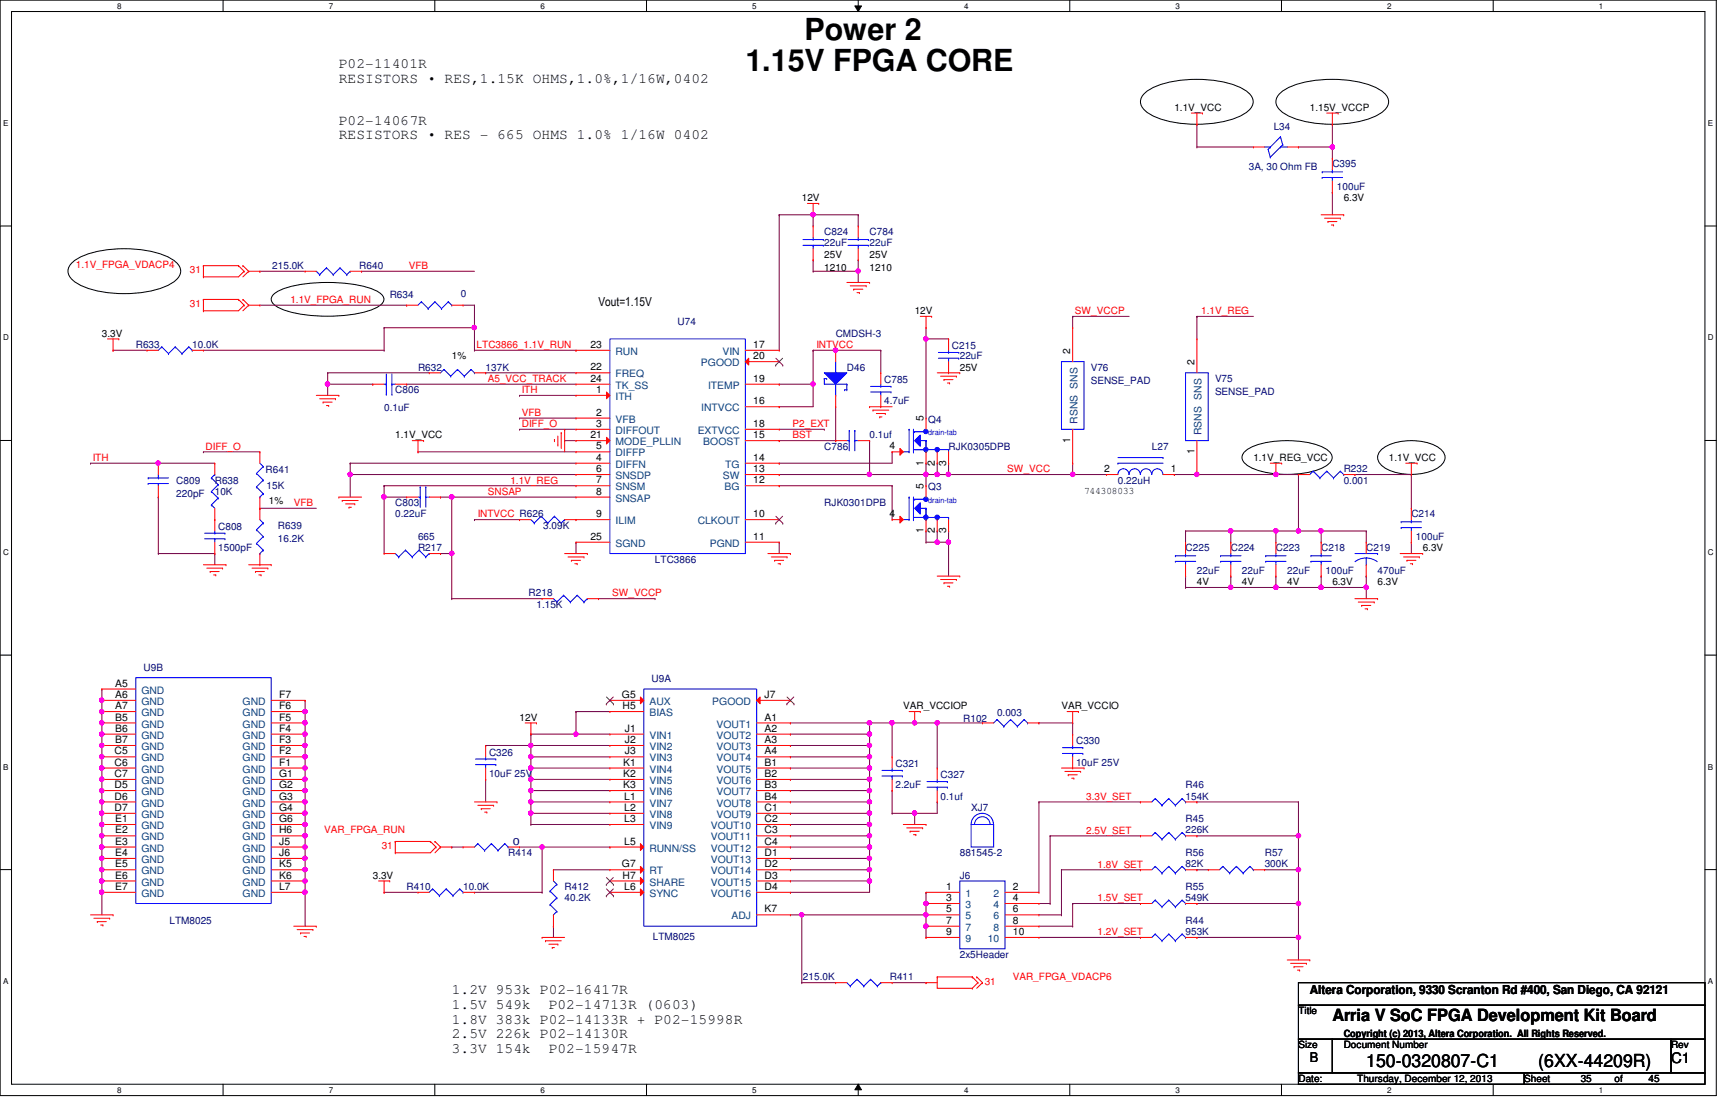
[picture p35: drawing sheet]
<svg xmlns="http://www.w3.org/2000/svg" width="432mm" height="279mm" viewBox="0 0 432 279" stroke-linecap="round" stroke-linejoin="round" font-family="sans-serif">
<defs><g id="words">
<g font-size="7.6">
<text x="201" y="9.9">Power 2</text>
<text x="186.1" y="17.7">1.15V FPGA CORE</text>
</g>
<g font-size="4.5">
<text x="341.2" y="266.3">150-0320807-C1</text>
<text x="384.2" y="266.3">(6XX-44209R)</text>
</g>
<text font-size="4.2" x="332.7" y="254.8">Arria V SoC FPGA Development Kit Board</text>
<g font-size="3.6">
<text x="84.6" y="17.1">P02-11401R</text>
<text x="84.6" y="20.7">RESISTORS • RES,1.15K OHMS,1.0%,1/16W,0402</text>
<text x="84.6" y="31.2">P02-14067R</text>
<text x="84.6" y="34.8">RESISTORS • RES - 665 OHMS 1.0% 1/16W 0402</text>
<text x="112.8" y="248.3">1.2V 953k P02-16417R</text>
<text x="112.8" y="251.9">1.5V 549k</text>
<text x="137" y="251.9">P02-14713R (0603)</text>
<text x="112.8" y="255.6">1.8V 383k P02-14133R + P02-15998R</text>
<text x="112.8" y="259.2">2.5V 226k P02-14130R</text>
<text x="112.8" y="262.8">3.3V 154k</text>
<text x="137" y="262.8">P02-15947R</text>
<text x="417.3" y="265.5">C1</text>
</g>
<text font-size="3.3" x="327.1" y="265.3">B</text>
<g font-size="3.1">
<text x="149.5" y="76.3">Vout=1.15V</text>
<text x="327.1" y="248.2">Altera Corporation, 9330 Scranton Rd #400, San Diego, CA 92121</text>
</g>
<g font-size="2.5">
<text x="293.3" y="27.7">1.1V_VCC</text>
<text x="327.1" y="27.7">1.15V_VCCP</text>
<text x="200.2" y="50.2">12V</text>
<text x="335.6" y="50.2">6.3V</text>
<text x="205.9" y="64.3">25V</text>
<text x="217.2" y="64.3">25V</text>
<text x="205.9" y="67.7">1210</text>
<text x="217.2" y="67.7">1210</text>
<text x="228.4" y="78.4">12V</text>
<text x="25.4" y="84.1">3.3V</text>
<text x="112.8" y="89.7">1%</text>
<text x="147.4" y="86.9">23</text>
<text x="188.1" y="86.9">17</text>
<text x="188.1" y="89.7">20</text>
<text x="267.3" y="88.3" transform="rotate(-90 267.3 88.3)">2</text>
<text x="147.4" y="95.3">24</text>
<text x="147.4" y="92.5">22</text>
<text x="188.1" y="95.3">19</text>
<text x="239.7" y="92.5">25V</text>
<text x="298.3" y="91.1" transform="rotate(-90 298.3 91.1)">2</text>
<text x="148.9" y="98.1">1</text>
<text x="188.1" y="101">16</text>
<text x="148.9" y="103.8">2</text>
<text x="148.9" y="106.6">3</text>
<text x="188.1" y="106.6">18</text>
<text x="230.7" y="105.2" transform="rotate(-90 230.7 105.2)">5</text>
<text x="98.7" y="109.4">1.1V_VCC</text>
<text x="147.4" y="109.4">21</text>
<text x="148.9" y="112.2">5</text>
<text x="188.1" y="109.4">15</text>
<text x="222.2" y="112.2">4</text>
<text x="267.3" y="110.6" transform="rotate(-90 267.3 110.6)">1</text>
<text x="298.3" y="113.5" transform="rotate(-90 298.3 113.5)">1</text>
<text x="148.9" y="115.1">4</text>
<text x="148.9" y="117.9">6</text>
<text x="188.1" y="117.9">13</text>
<text x="188.1" y="115.1">14</text>
<text x="230.7" y="116.2" transform="rotate(-90 230.7 116.2)">1</text>
<text x="233.5" y="116.2" transform="rotate(-90 233.5 116.2)">2</text>
<text x="236.3" y="116.2" transform="rotate(-90 236.3 116.2)">3</text>
<text x="275.8" y="117.9">2</text>
<text x="292.4" y="117.9">1</text>
<text x="313" y="115.1">1.1V_REG_VCC</text>
<text x="346.8" y="115.1">1.1V_VCC</text>
<text x="67.1" y="125.8">1%</text>
<text x="148.9" y="123.5">8</text>
<text x="148.9" y="120.7">7</text>
<text x="188.1" y="120.7">12</text>
<text x="230.7" y="122.1" transform="rotate(-90 230.7 122.1)">5</text>
<text x="270.7" y="123.3">744308033</text>
<text x="148.9" y="129.2">9</text>
<text x="188.1" y="129.2">10</text>
<text x="222.2" y="129.2">4</text>
<text x="147.4" y="134.8">25</text>
<text x="188.1" y="134.8">11</text>
<text x="230.7" y="133.2" transform="rotate(-90 230.7 133.2)">1</text>
<text x="233.5" y="133.2" transform="rotate(-90 233.5 133.2)">2</text>
<text x="236.3" y="133.2" transform="rotate(-90 236.3 133.2)">3</text>
<text x="355.3" y="137.6">6.3V</text>
<text x="298.9" y="146.1">4V</text>
<text x="310.2" y="146.1">4V</text>
<text x="321.5" y="146.1">4V</text>
<text x="332.7" y="146.1">6.3V</text>
<text x="344" y="146.1">6.3V</text>
<text x="28.7" y="171.4">A5</text>
<text x="28.7" y="174.3">A6</text>
<text x="28.7" y="177.1">A7</text>
<text x="28.7" y="179.9">B5</text>
<text x="69.7" y="179.9">F5</text>
<text x="69.7" y="174.3">F7</text>
<text x="69.7" y="177.1">F6</text>
<text x="129.8" y="179.9">12V</text>
<text x="155.3" y="174.3">G5</text>
<text x="155.5" y="177.1">H5</text>
<text x="191" y="179.9">A1</text>
<text x="191" y="174.3">J7</text>
<text x="225.6" y="177.1">VAR_VCCIOP</text>
<text x="265.1" y="177.1">VAR_VCCIO</text>
<text x="28.7" y="182.7">B6</text>
<text x="28.7" y="185.5">B7</text>
<text x="69.7" y="182.7">F4</text>
<text x="69.7" y="185.5">F3</text>
<text x="156" y="182.7">J1</text>
<text x="156" y="185.5">J2</text>
<text x="191" y="182.7">A2</text>
<text x="191" y="185.5">A3</text>
<text x="28.6" y="188.4">C5</text>
<text x="28.6" y="191.2">C6</text>
<text x="69.7" y="188.4">F2</text>
<text x="69.7" y="191.2">F1</text>
<text x="155.6" y="191.2">K1</text>
<text x="156" y="188.4">J3</text>
<text x="191" y="188.4">A4</text>
<text x="191" y="191.2">B1</text>
<text x="28.6" y="194">C7</text>
<text x="28.6" y="196.8">D5</text>
<text x="69.7" y="194">G1</text>
<text x="69.7" y="196.8">G2</text>
<text x="155.6" y="194">K2</text>
<text x="155.6" y="196.8">K3</text>
<text x="191" y="196.8">B3</text>
<text x="191" y="194">B2</text>
<text x="28.6" y="199.6">D6</text>
<text x="28.6" y="202.5">D7</text>
<text x="69.7" y="199.6">G3</text>
<text x="69.7" y="202.5">G4</text>
<text x="155.9" y="199.6">L1</text>
<text x="155.9" y="202.5">L2</text>
<text x="191" y="199.6">B4</text>
<text x="191" y="202.5">C1</text>
<text x="28.7" y="208.1">E2</text>
<text x="28.7" y="205.3">E1</text>
<text x="69.7" y="205.3">G6</text>
<text x="69.7" y="208.1">H6</text>
<text x="155.9" y="205.3">L3</text>
<text x="191" y="205.3">C2</text>
<text x="191" y="208.1">C3</text>
<text x="28.7" y="213.7">E4</text>
<text x="28.7" y="210.9">E3</text>
<text x="69.7" y="210.9">J5</text>
<text x="69.7" y="213.7">J6</text>
<text x="155.9" y="210.9">L5</text>
<text x="191" y="210.9">C4</text>
<text x="191" y="213.7">D1</text>
<text x="28.7" y="216.6">E5</text>
<text x="28.7" y="219.4">E6</text>
<text x="69.7" y="216.6">K5</text>
<text x="69.7" y="219.4">K6</text>
<text x="93.1" y="219.4">3.3V</text>
<text x="155.3" y="216.6">G7</text>
<text x="155.5" y="219.4">H7</text>
<text x="191" y="216.6">D2</text>
<text x="191" y="219.4">D3</text>
<text x="28.7" y="222.2">E7</text>
<text x="69.7" y="222.2">L7</text>
<text x="155.9" y="222.2">L6</text>
<text x="191" y="227.8">K7</text>
<text x="191" y="222.2">D4</text>
<text x="236.3" y="222.2">1</text>
<text x="236.3" y="225">3</text>
<text x="236.3" y="227.8">5</text>
<text x="253" y="222.2">2</text>
<text x="253" y="225">4</text>
<text x="253" y="227.8">6</text>
<text x="236.3" y="230.7">7</text>
<text x="236.3" y="233.5">9</text>
<text x="253" y="230.7">8</text>
<text x="253" y="233.5">10</text>
<text x="324.3" y="253.2">Title</text>
<text x="324.3" y="261.7">Size</text>
<text x="335.6" y="259">Copyright (c) 2013, Altera Corporation. All Rights Reserved.</text>
<text x="335.6" y="261.7">Document Number</text>
<text x="417.3" y="261.7">Rev</text>
<text x="324.3" y="270.1">Date:</text>
<text x="339" y="270.1">Thursday, December 12, 2013</text>
<text x="380.7" y="270.1">Sheet</text>
<text x="394.8" y="270.1">35</text>
<text x="403.2" y="270.1">of</text>
<text x="411.7" y="270.1">45</text>
</g>
<g font-size="2.5" fill="#000080">
<text x="318.1" y="32.5">L34</text>
<text x="332.7" y="41.8">C395</text>
<text x="311.9" y="42.3">3A, 30 Ohm FB</text>
<text x="333.9" y="47.4">100uF</text>
<text x="205.9" y="58.7">C824</text>
<text x="217.2" y="58.7">C784</text>
<text x="205.9" y="61.5">22uF</text>
<text x="217.2" y="61.5">22uF</text>
<text x="68" y="67.1">215.0K</text>
<text x="89.7" y="67.1">R640</text>
<text x="97.3" y="74.5">R634</text>
<text x="115.1" y="74.2">0</text>
<text x="169.2" y="81.2">U74</text>
<text x="33.9" y="86.9">R633</text>
<text x="48" y="86.9">10.0K</text>
<text x="208.7" y="84.1">CMDSH-3</text>
<text x="237.7" y="87.2">C215</text>
<text x="239.7" y="89.7">22uF</text>
<text x="104.4" y="92.5">R632</text>
<text x="121.3" y="92.5">137K</text>
<text x="211.5" y="92.5">D46</text>
<text x="220.8" y="95.6">C785</text>
<text x="272.4" y="92.5">V76</text>
<text x="272.4" y="95.9">SENSE_PAD</text>
<text x="303.4" y="95.3">V75</text>
<text x="98.7" y="98.2">C806</text>
<text x="220.8" y="101">4.7uF</text>
<text x="303.4" y="98.7">SENSE_PAD</text>
<text x="95.9" y="102.7">0.1uF</text>
<text x="231.8" y="105.5">Q4</text>
<text x="205.9" y="112.3">C786</text>
<text x="217.2" y="109.4">0.1uf</text>
<text x="236.9" y="112.3">RJK0305DPB</text>
<text x="287.7" y="112.3">L27</text>
<text x="66.3" y="118.2">R641</text>
<text x="335.6" y="117.9">R232</text>
<text x="44" y="120.7">C809</text>
<text x="44" y="124.1">220pF</text>
<text x="53.6" y="120.7">R638</text>
<text x="53.6" y="123.5">10K</text>
<text x="66.6" y="122.1">15K</text>
<text x="231.8" y="122.4">Q3</text>
<text x="279.2" y="120.7">0.22uH</text>
<text x="335.6" y="120.7">0.001</text>
<text x="69.4" y="132">R639</text>
<text x="98.7" y="126.4">C803</text>
<text x="98.7" y="129.2">0.22uF</text>
<text x="135.7" y="132">3.09K</text>
<text x="205.9" y="126.4">RJK0301DPB</text>
<text x="352.5" y="129.2">C214</text>
<text x="54.5" y="132.3">C808</text>
<text x="54.5" y="137.6">1500pF</text>
<text x="69.4" y="135.4">16.2K</text>
<text x="104.4" y="137.6">R217</text>
<text x="104.4" y="134.8">665</text>
<text x="296.1" y="137.6">C225</text>
<text x="307.4" y="137.6">C224</text>
<text x="318.6" y="137.6">C223</text>
<text x="329.9" y="137.6">C218</text>
<text x="341.2" y="137.6">C219</text>
<text x="353.6" y="134.8">100uF</text>
<text x="163.6" y="140.5">LTC3866</text>
<text x="298.9" y="143.3">22uF</text>
<text x="310.2" y="143.3">22uF</text>
<text x="321.5" y="143.3">22uF</text>
<text x="331" y="143.3">100uF</text>
<text x="344" y="143.3">470uF</text>
<text x="132" y="148.9">R218</text>
<text x="134" y="151.7">1.15K</text>
<text x="35.9" y="167.5">U9B</text>
<text x="162.7" y="170.3">U9A</text>
<text x="249" y="178.8">0.003</text>
<text x="240.5" y="180.2">R102</text>
<text x="268.7" y="185.8">C330</text>
<text x="122.1" y="188.7">C326</text>
<text x="223.6" y="191.5">C321</text>
<text x="268.7" y="191.2">10uF 25V</text>
<text x="122.1" y="194">10uF 25V</text>
<text x="223.6" y="196.8">2.2uF</text>
<text x="234.9" y="194.3">C327</text>
<text x="296.1" y="196.8">R46</text>
<text x="234.9" y="199.6">0.1uf</text>
<text x="242.5" y="202.5">XJ7</text>
<text x="296.1" y="199.6">154K</text>
<text x="296.1" y="205.3">R45</text>
<text x="296.1" y="208.1">226K</text>
<text x="126.9" y="213.7">R414</text>
<text x="128.1" y="210.9">0</text>
<text x="239.7" y="213.7">881545-2</text>
<text x="296.1" y="213.7">R56</text>
<text x="315.8" y="213.7">R57</text>
<text x="239.7" y="219.4">J6</text>
<text x="296.1" y="216.6">82K</text>
<text x="315.8" y="216.6">300K</text>
<text x="101.6" y="222.2">R410</text>
<text x="115.7" y="222.2">10.0K</text>
<text x="141" y="222.2">R412</text>
<text x="141" y="225">40.2K</text>
<text x="296.1" y="222.2">R55</text>
<text x="296.1" y="225">549K</text>
<text x="42.3" y="230.7">LTM8025</text>
<text x="296.1" y="230.7">R44</text>
<text x="296.1" y="233.5">953K</text>
<text x="163" y="234.6">LTM8025</text>
<text x="239.7" y="239.1">2x5Header</text>
<text x="200.5" y="244.8">215.0K</text>
<text x="222.2" y="244.8">R411</text>
</g>
<g font-size="2.5" fill="#f00">
<text x="19" y="66.9">1.1V_FPGA_VDACP4</text>
<text x="47.4" y="68.3">31</text>
<text x="102.1" y="67.2">VFB</text>
<text x="47.4" y="76.8">31</text>
<text x="72.5" y="75.6">1.1V_FPGA_RUN</text>
<text x="268.4" y="78.4">SW_VCCP</text>
<text x="300" y="78.4">1.1V_REG</text>
<text x="119" y="86.9">LTC3866_1.1V_RUN</text>
<text x="203.9" y="86.9">INTVCC</text>
<text x="121.8" y="95.4">A5_VCC_TRACK</text>
<text x="130.3" y="98.2">ITH</text>
<text x="130.3" y="103.8">VFB</text>
<text x="130.3" y="106.6">DIFF_O</text>
<text x="198" y="106.6">P2_EXT</text>
<text x="51.4" y="112.3">DIFF_O</text>
<text x="198" y="109.5">BST</text>
<text x="23.2" y="115.1">ITH</text>
<text x="251.5" y="117.9">SW_VCC</text>
<text x="121.8" y="123.6">SNSAP</text>
<text x="127.5" y="120.7">1.1V_REG</text>
<text x="73.4" y="126.4">VFB</text>
<text x="119.3" y="129.2">INTVCC R626</text>
<text x="152.9" y="148.9">SW_VCCP</text>
<text x="271.3" y="199.7">3.3V_SET</text>
<text x="81" y="208.1">VAR_FPGA_RUN</text>
<text x="271.3" y="208.2">2.5V_SET</text>
<text x="95.3" y="212">31</text>
<text x="274.1" y="216.6">1.8V_SET</text>
<text x="274.1" y="225">1.5V_SET</text>
<text x="274.1" y="233.5">1.2V_SET</text>
<text x="245.9" y="245.9">31</text>
<text x="252.9" y="244.8">VAR_FPGA_VDACP6</text>
</g>
<g font-size="2.5" fill="#004080">
<text x="153.7" y="88.6">RUN</text>
<text x="180.4" y="88.6">VIN</text>
<text x="153.7" y="94.2">FREQ</text>
<text x="175" y="91.4">PGOOD</text>
<text x="153.7" y="99.9">ITH</text>
<text x="153.7" y="97.1">TK_SS</text>
<text x="176.8" y="97.1">ITEMP</text>
<text x="153.7" y="105.5">VFB</text>
<text x="175.1" y="102.7">INTVCC</text>
<text x="269.1" y="105.8" transform="rotate(-90 269.1 105.8)">RSNS SNS</text>
<text x="153.7" y="108.3">DIFFOUT</text>
<text x="153.7" y="114">DIFFP</text>
<text x="153.7" y="111.2">MODE_PLLIN</text>
<text x="174.2" y="108.3">EXTVCC</text>
<text x="175.6" y="111.2">BOOST</text>
<text x="300.1" y="108.6" transform="rotate(-90 300.1 108.6)">RSNS SNS</text>
<text x="153.7" y="116.8">DIFFN</text>
<text x="153.7" y="119.6">SNSDP</text>
<text x="180.6" y="119.6">SW</text>
<text x="181.1" y="116.8">TG</text>
<text x="153.7" y="125.3">SNSAP</text>
<text x="153.7" y="122.4">SNSM</text>
<text x="181" y="122.4">BG</text>
<text x="153.7" y="130.9">ILIM</text>
<text x="174.2" y="130.9">CLKOUT</text>
<text x="153.7" y="136.5">SGND</text>
<text x="177.2" y="136.5">PGND</text>
<text x="35.3" y="173.2">GND</text>
<text x="35.3" y="176">GND</text>
<text x="35.3" y="178.8">GND</text>
<text x="60.6" y="176">GND</text>
<text x="60.6" y="178.8">GND</text>
<text x="162.2" y="178.8">BIAS</text>
<text x="162.2" y="176">AUX</text>
<text x="177.9" y="176">PGOOD</text>
<text x="35.3" y="181.7">GND</text>
<text x="35.3" y="184.4">GND</text>
<text x="60.6" y="184.4">GND</text>
<text x="60.6" y="181.7">GND</text>
<text x="162.2" y="184.4">VIN1</text>
<text x="178.9" y="181.7">VOUT1</text>
<text x="178.9" y="184.4">VOUT2</text>
<text x="35.3" y="187.3">GND</text>
<text x="35.3" y="190.1">GND</text>
<text x="60.6" y="187.3">GND</text>
<text x="60.6" y="190.1">GND</text>
<text x="162.2" y="187.3">VIN2</text>
<text x="162.2" y="190.1">VIN3</text>
<text x="178.9" y="187.3">VOUT3</text>
<text x="178.9" y="190.1">VOUT4</text>
<text x="35.3" y="192.9">GND</text>
<text x="35.3" y="195.7">GND</text>
<text x="60.6" y="195.7">GND</text>
<text x="60.6" y="192.9">GND</text>
<text x="162.2" y="192.9">VIN4</text>
<text x="162.2" y="195.7">VIN5</text>
<text x="178.9" y="192.9">VOUT5</text>
<text x="178.9" y="195.7">VOUT6</text>
<text x="35.3" y="198.5">GND</text>
<text x="35.3" y="201.4">GND</text>
<text x="60.6" y="198.5">GND</text>
<text x="60.6" y="201.4">GND</text>
<text x="162.2" y="198.5">VIN6</text>
<text x="162.2" y="201.4">VIN7</text>
<text x="178.9" y="198.5">VOUT7</text>
<text x="178.9" y="201.4">VOUT8</text>
<text x="35.3" y="204.2">GND</text>
<text x="35.3" y="209.8">GND</text>
<text x="35.3" y="207">GND</text>
<text x="60.6" y="204.2">GND</text>
<text x="60.6" y="207">GND</text>
<text x="60.6" y="209.8">GND</text>
<text x="162.2" y="204.2">VIN8</text>
<text x="162.2" y="207">VIN9</text>
<text x="177.5" y="207">VOUT10</text>
<text x="177.5" y="209.8">VOUT11</text>
<text x="178.9" y="204.2">VOUT9</text>
<text x="35.3" y="215.5">GND</text>
<text x="35.3" y="212.6">GND</text>
<text x="60.6" y="212.6">GND</text>
<text x="60.6" y="215.5">GND</text>
<text x="162.2" y="212.6">RUNN/SS</text>
<text x="177.5" y="212.6">VOUT12</text>
<text x="177.5" y="215.5">VOUT13</text>
<text x="35.3" y="218.3">GND</text>
<text x="35.3" y="221.1">GND</text>
<text x="60.6" y="218.3">GND</text>
<text x="60.6" y="221.1">GND</text>
<text x="162.2" y="218.3">RT</text>
<text x="162.2" y="221.1">SHARE</text>
<text x="177.5" y="218.3">VOUT14</text>
<text x="177.5" y="221.1">VOUT15</text>
<text x="35.3" y="223.9">GND</text>
<text x="60.6" y="223.9">GND</text>
<text x="162.2" y="223.9">SYNC</text>
<text x="177.5" y="223.9">VOUT16</text>
<text x="241.1" y="223.9">1</text>
<text x="241.1" y="226.7">3</text>
<text x="248.2" y="223.9">2</text>
<text x="248.2" y="226.7">4</text>
<text x="182.7" y="229.6">ADJ</text>
<text x="241.1" y="229.6">5</text>
<text x="241.1" y="232.4">7</text>
<text x="248.2" y="229.6">6</text>
<text x="248.2" y="232.4">8</text>
<text x="241.1" y="235.2">9</text>
<text x="246.7" y="235.2">10</text>
</g>
<g font-size="2">
<text x="29.3" y="2.2">8</text>
<text x="82.1" y="2.2">7</text>
<text x="135" y="2.2">6</text>
<text x="187.9" y="2.2">5</text>
<text x="240.7" y="2.2">4</text>
<text x="293.6" y="2.2">3</text>
<text x="346.5" y="2.2">2</text>
<text x="399.3" y="2.2">1</text>
<text x=".8" y="31.5">E</text>
<text x="426.5" y="31.5">E</text>
<text x=".8" y="85">D</text>
<text x="426.5" y="85">D</text>
<text x=".8" y="138.6">C</text>
<text x="426.5" y="138.6">C</text>
<text x=".8" y="192.2">B</text>
<text x="426.5" y="192.2">B</text>
<text x=".8" y="245.7">A</text>
<text x="426.5" y="245.7">A</text>
<text x="29.3" y="272.9">8</text>
<text x="82.1" y="272.9">7</text>
<text x="135" y="272.9">6</text>
<text x="187.9" y="272.9">5</text>
<text x="240.7" y="272.9">4</text>
<text x="293.6" y="272.9">3</text>
<text x="346.5" y="272.9">2</text>
<text x="399.3" y="272.9">1</text>
</g>
<g font-size="1.9" fill="#00f">
<text x="231.8" y="108.7">drain-tab</text>
<text x="231.8" y="125.6">drain-tab</text>
</g>
</g></defs>
<path d="M0 0h428.6v273.6h-428.6zM2.9 2.9h422.9v267.8h-422.9z" fill="none" stroke="#000" stroke-width=".25"/>
<g fill="#fff">
<path d="M29.3 .4h1.1v2.2h-1.1z"/>
<path d="M29.3 271.1h1.1v2.2h-1.1z"/>
</g>
<path d="M55.7 0v2.9M55.7 270.7v2.9" fill="none" stroke="#000" stroke-width=".25"/>
<g fill="#fff">
<path d="M82.1 .4h1.1v2.2h-1.1z"/>
<path d="M82.1 271.1h1.1v2.2h-1.1z"/>
</g>
<path d="M108.6 0v2.9M108.6 270.7v2.9" fill="none" stroke="#000" stroke-width=".25"/>
<g fill="#fff">
<path d="M135 .4h1.1v2.2h-1.1z"/>
<path d="M135 271.1h1.1v2.2h-1.1z"/>
</g>
<path d="M161.5 0v2.9M161.5 270.7v2.9" fill="none" stroke="#000" stroke-width=".25"/>
<g fill="#fff">
<path d="M187.9 .4h1.1v2.2h-1.1z"/>
<path d="M187.9 271.1h1.1v2.2h-1.1z"/>
</g>
<path d="M213.5 1.5h1.6l-.8 1.4zM214.3 0v2.9M214.3 270.7l.8 1.4h-1.6zM214.3 270.7v2.9" fill="none" stroke="#000" stroke-width=".25"/>
<path d="M213.5 1.5h1.6l-.8 1.4zM214.3 270.7l.8 1.4h-1.6z" fill="#000"/>
<g fill="#fff">
<path d="M240.7 .4h1.2v2.2h-1.2z"/>
<path d="M240.7 271.1h1.2v2.2h-1.2z"/>
</g>
<path d="M267.2 0v2.9M267.2 270.7v2.9" fill="none" stroke="#000" stroke-width=".25"/>
<g fill="#fff">
<path d="M293.6 .4h1.1v2.2h-1.1z"/>
<path d="M293.6 271.1h1.1v2.2h-1.1z"/>
</g>
<path d="M320 0v2.9M320 270.7v2.9" fill="none" stroke="#000" stroke-width=".25"/>
<g fill="#fff">
<path d="M346.5 .4h1.1v2.2h-1.1z"/>
<path d="M346.5 271.1h1.1v2.2h-1.1z"/>
</g>
<path d="M372.9 0v2.9M372.9 270.7v2.9" fill="none" stroke="#000" stroke-width=".25"/>
<g fill="#fff">
<path d="M399.3 .4h1.1v2.2h-1.1z"/>
<path d="M399.3 271.1h1.1v2.2h-1.1z"/>
<path d="M.8 29.6h1.3v2.3h-1.3z"/>
<path d="M426.5 29.6h1.3v2.3h-1.3z"/>
<path d="M.8 83.2h1.4v2.2h-1.4z"/>
<path d="M426.5 83.2h1.4v2.2h-1.4z"/>
</g>
<path d="M0 56.4h2.9M425.8 56.4h2.8" fill="none" stroke="#000" stroke-width=".25"/>
<g fill="#fff">
<path d="M.8 136.7h1.4v2.3h-1.4z"/>
<path d="M426.5 136.7h1.4v2.3h-1.4z"/>
</g>
<path d="M0 110h2.9M425.8 110h2.8" fill="none" stroke="#000" stroke-width=".25"/>
<g fill="#fff">
<path d="M.8 190.3h1.3v2.3h-1.3z"/>
<path d="M426.5 190.3h1.3v2.3h-1.3z"/>
</g>
<path d="M0 163.6h2.9M425.8 163.6h2.8" fill="none" stroke="#000" stroke-width=".25"/>
<g fill="#fff">
<path d="M.8 243.9h1.3v2.2h-1.3z"/>
<path d="M426.5 243.9h1.3v2.2h-1.3z"/>
</g>
<path d="M285.8 23.4a16.6 16.6 0 0 1 9.6-3.4 27.7 27.7 0 0 1 15 2.2 3.5 3.5 0 0 1 2.5 3.9 7 7 0 0 1-4.7 3.5 30.7 30.7 0 0 1-19.8-.5 4.9 4.9 0 0 1-3.6-3.7l.1-.7zM319.6 23.4a16.6 16.6 0 0 1 9.6-3.4 27.7 27.7 0 0 1 15.1 2.2 3.5 3.5 0 0 1 2.4 3.9 7 7 0 0 1-4.6 3.5 30.7 30.7 0 0 1-19.9-.5 4.9 4.9 0 0 1-3.6-3.7l.2-.7zM17.9 65.7a16.6 16.6 0 0 1 9.7-3.4 27.7 27.7 0 0 1 15 2.2 3.5 3.5 0 0 1 2.4 3.9 7 7 0 0 1-4.6 3.5 30.7 30.7 0 0 1-19.9-.5 4.9 4.9 0 0 1-3.5-3.7l.1-.7zM68.2 73.7a14.8 14.8 0 0 1 8.5-2.9 38.3 38.3 0 0 1 16.7 1.5 3.6 3.6 0 0 1 2.5 2.4 2.61 2.61 0 0 1-1.7 2 31.7 31.7 0 0 1-15.9 2.1 20.1 20.1 0 0 1-9.6-2.6 1.67 1.67 0 0 1-.5-2.5zM311.1 112.6a15.8 15.8 0 0 1 8.8-2.5 21.7 21.7 0 0 1 11.3 2 2.24 2.24 0 0 1 1.5 2.1 2.24 2.24 0 0 1-1.5 2.1 23.8 23.8 0 0 1-15.4 1.6l-1.2-.3a6.2 6.2 0 0 1-4.3-2.8 1.98 1.98 0 0 1 .8-2.2zM344.8 112.4a12.8 12.8 0 0 1 11.2-2 6.4 6.4 0 0 1 4.8 3.2 3.1 3.1 0 0 1-2 3.4 14.2 14.2 0 0 1-13.4-.5 2.57 2.57 0 0 1-.6-4.1zM0 217.1h2.9M425.8 217.1h2.8" fill="none" stroke="#000" stroke-width=".25"/>
<path d="M298.9 31.1h.1M298.9 36.7h.1M298.9 36.7h14.1M298.9 31.1v5.6M324.3 36.7h.1M332.7 31.1h.1M332.7 31.1v5.6h-8.4M307.4 132.6h.1M307.4 132.6h11.2M318.6 132.6h.1M318.6 132.6v2.8" fill="none" stroke="#800040" stroke-width=".25"/>
<circle cx="307.3" cy="132.5" r=".56" fill="#f0f"/>
<circle cx="307.3" cy="132.5" r=".56" fill="none" stroke="#f0f" stroke-width=".25"/>
<path d="M318.6 146.7h.1M318.6 146.7h11.3" fill="none" stroke="#800040" stroke-width=".25"/>
<circle cx="329.9" cy="146.6" r=".56" fill="#f0f"/>
<circle cx="329.9" cy="146.6" r=".56" fill="none" stroke="#f0f" stroke-width=".25"/>
<circle cx="318.6" cy="146.6" r=".56" fill="#f0f"/>
<circle cx="318.6" cy="146.6" r=".56" fill="none" stroke="#f0f" stroke-width=".25"/>
<g fill="none" stroke="#800040" stroke-width=".25">
<path d="M203.1 53.6h.1M203.1 53.6h11.2M53.6 138.2h.1M53.6 138.2v2.8M296.1 132.6h.1M296.1 132.6h11.3M296.1 132.6v2.8M307.4 132.6h.1M307.4 132.6v2.8M341.2 132.6h.1M341.2 132.6v2.8M307.4 146.7h.1"/>
<path d="M307.4 143.8h.1M307.4 143.8v2.9M318.6 143.8h.1M318.6 143.8v2.9h-11.2M341.2 146.7h.1M341.2 146.7v2.8"/>
</g>
<circle cx="203" cy="53.6" r=".56" fill="#f0f"/>
<circle cx="203" cy="53.6" r=".56" fill="none" stroke="#f0f" stroke-width=".25"/>
<g fill="none" stroke="#800040" stroke-width=".25">
<path d="M203.1 53.6h.1M203.1 53.6v2.8M214.3 53.6h.1M214.3 53.6v2.8M203.1 64.9h.1M203.1 67.7h.1M203.1 64.9v2.8M203.1 67.7h11.2M214.3 67.7h.1M214.3 67.7v2.8M329.9 143.8h.1M329.9 146.7h.1"/>
<path d="M329.9 143.8v2.9M341.2 143.8h.1M341.2 143.8v2.9h-11.3"/>
</g>
<circle cx="341.2" cy="146.6" r=".55" fill="#f0f"/>
<circle cx="341.2" cy="146.6" r=".55" fill="none" stroke="#f0f" stroke-width=".25"/>
<path d="M296.1 146.7h.1M296.1 146.7h11.3" fill="none" stroke="#800040" stroke-width=".25"/>
<circle cx="307.3" cy="146.6" r=".56" fill="#f0f"/>
<circle cx="307.3" cy="146.6" r=".56" fill="none" stroke="#f0f" stroke-width=".25"/>
<path d="M324.3 132.6h.1M324.3 132.6h5.6M329.9 132.6h.1M329.9 132.6v2.8M296.1 143.8h.1M296.1 143.8v2.9" fill="none" stroke="#800040" stroke-width=".25"/>
<circle cx="329.9" cy="132.5" r=".56" fill="#f0f"/>
<circle cx="329.9" cy="132.5" r=".56" fill="none" stroke="#f0f" stroke-width=".25"/>
<path d="M64.9 76.2h36.7M101.6 76.2h.1M329.9 132.6h.1M329.9 132.6h11.3M76.2 197.4h.1M76.2 197.4v8.5M76.2 203.1h.1M76.2 208.7h.1M76.2 200.2h.1M76.2 208.7v2.8" fill="none" stroke="#800040" stroke-width=".25"/>
<circle cx="76.2" cy="203" r=".56" fill="#f0f"/>
<circle cx="76.2" cy="203" r=".56" fill="none" stroke="#f0f" stroke-width=".25"/>
<circle cx="76.2" cy="200.2" r=".55" fill="#f0f"/>
<circle cx="76.2" cy="200.2" r=".55" fill="none" stroke="#f0f" stroke-width=".25"/>
<path d="M76.2 222.8h.1M76.2 222.8v8.5" fill="none" stroke="#800040" stroke-width=".25"/>
<circle cx="76.2" cy="222.8" r=".56" fill="#f0f"/>
<circle cx="76.2" cy="222.8" r=".56" fill="none" stroke="#f0f" stroke-width=".25"/>
<path d="M76.2 217.2h.1M76.2 205.9h.1M76.2 205.9v2.8M76.2 217.2v2.8" fill="none" stroke="#800040" stroke-width=".25"/>
<circle cx="76.2" cy="208.7" r=".56" fill="#f0f"/>
<circle cx="76.2" cy="208.7" r=".56" fill="none" stroke="#f0f" stroke-width=".25"/>
<circle cx="76.2" cy="205.9" r=".56" fill="#f0f"/>
<circle cx="76.2" cy="205.9" r=".56" fill="none" stroke="#f0f" stroke-width=".25"/>
<path d="M76.2 220h.1M76.2 220v2.8" fill="none" stroke="#800040" stroke-width=".25"/>
<circle cx="76.2" cy="220" r=".56" fill="#f0f"/>
<circle cx="76.2" cy="220" r=".56" fill="none" stroke="#f0f" stroke-width=".25"/>
<path d="M76.2 214.3h.1M76.2 214.3v2.9" fill="none" stroke="#800040" stroke-width=".25"/>
<circle cx="76.2" cy="217.1" r=".56" fill="#f0f"/>
<circle cx="76.2" cy="217.1" r=".56" fill="none" stroke="#f0f" stroke-width=".25"/>
<path d="M76.2 211.5h.1M76.2 211.5v2.8" fill="none" stroke="#800040" stroke-width=".25"/>
<circle cx="76.2" cy="214.3" r=".55" fill="#f0f"/>
<circle cx="76.2" cy="214.3" r=".55" fill="none" stroke="#f0f" stroke-width=".25"/>
<circle cx="76.2" cy="211.5" r=".56" fill="#f0f"/>
<circle cx="76.2" cy="211.5" r=".56" fill="none" stroke="#f0f" stroke-width=".25"/>
<path d="M25.4 172h.1M25.4 172v2.9" fill="none" stroke="#800040" stroke-width=".25"/>
<circle cx="25.4" cy="174.8" r=".56" fill="#f0f"/>
<circle cx="25.4" cy="174.8" r=".56" fill="none" stroke="#f0f" stroke-width=".25"/>
<path d="M25.4 220h.1M25.4 220v2.8" fill="none" stroke="#800040" stroke-width=".25"/>
<circle cx="25.4" cy="222.8" r=".56" fill="#f0f"/>
<circle cx="25.4" cy="222.8" r=".56" fill="none" stroke="#f0f" stroke-width=".25"/>
<circle cx="25.4" cy="220" r=".56" fill="#f0f"/>
<circle cx="25.4" cy="220" r=".56" fill="none" stroke="#f0f" stroke-width=".25"/>
<path d="M25.4 200.2h.1M25.4 200.2v2.9" fill="none" stroke="#800040" stroke-width=".25"/>
<circle cx="25.4" cy="203" r=".56" fill="#f0f"/>
<circle cx="25.4" cy="203" r=".56" fill="none" stroke="#f0f" stroke-width=".25"/>
<circle cx="25.4" cy="200.2" r=".55" fill="#f0f"/>
<circle cx="25.4" cy="200.2" r=".55" fill="none" stroke="#f0f" stroke-width=".25"/>
<path d="M25.4 183.3h.1M25.4 183.3v2.8M25.4 205.9h.1M25.4 205.9v2.8" fill="none" stroke="#800040" stroke-width=".25"/>
<circle cx="25.4" cy="208.7" r=".56" fill="#f0f"/>
<circle cx="25.4" cy="208.7" r=".56" fill="none" stroke="#f0f" stroke-width=".25"/>
<circle cx="25.4" cy="205.9" r=".56" fill="#f0f"/>
<circle cx="25.4" cy="205.9" r=".56" fill="none" stroke="#f0f" stroke-width=".25"/>
<path d="M25.4 180.5h.1M25.4 180.5v2.8M25.4 217.2h.1M25.4 217.2v2.8" fill="none" stroke="#800040" stroke-width=".25"/>
<circle cx="25.4" cy="183.3" r=".56" fill="#f0f"/>
<circle cx="25.4" cy="183.3" r=".56" fill="none" stroke="#f0f" stroke-width=".25"/>
<circle cx="25.4" cy="180.5" r=".56" fill="#f0f"/>
<circle cx="25.4" cy="180.5" r=".56" fill="none" stroke="#f0f" stroke-width=".25"/>
<path d="M25.4 197.4h.1M25.4 197.4v2.8M25.4 214.3h.1M25.4 214.3v2.9" fill="none" stroke="#800040" stroke-width=".25"/>
<circle cx="25.4" cy="217.1" r=".56" fill="#f0f"/>
<circle cx="25.4" cy="217.1" r=".56" fill="none" stroke="#f0f" stroke-width=".25"/>
<circle cx="25.4" cy="214.3" r=".55" fill="#f0f"/>
<circle cx="25.4" cy="214.3" r=".55" fill="none" stroke="#f0f" stroke-width=".25"/>
<path d="M25.4 177.7h.1M25.4 177.7v2.8M25.4 194.6h.1M25.4 194.6v2.8M25.4 203.1h.1M25.4 203.1v2.8" fill="none" stroke="#800040" stroke-width=".25"/>
<circle cx="25.4" cy="197.4" r=".56" fill="#f0f"/>
<circle cx="25.4" cy="197.4" r=".56" fill="none" stroke="#f0f" stroke-width=".25"/>
<path d="M25.4 174.9h.1M25.4 174.9v2.8M25.4 189h.1M25.4 189v2.8M25.4 211.5h.1M25.4 211.5v2.8" fill="none" stroke="#800040" stroke-width=".25"/>
<circle cx="25.4" cy="177.7" r=".56" fill="#f0f"/>
<circle cx="25.4" cy="177.7" r=".56" fill="none" stroke="#f0f" stroke-width=".25"/>
<path d="M25.4 191.8h.1M25.4 191.8v2.8" fill="none" stroke="#800040" stroke-width=".25"/>
<circle cx="25.4" cy="194.6" r=".56" fill="#f0f"/>
<circle cx="25.4" cy="194.6" r=".56" fill="none" stroke="#f0f" stroke-width=".25"/>
<circle cx="25.4" cy="191.8" r=".56" fill="#f0f"/>
<circle cx="25.4" cy="191.8" r=".56" fill="none" stroke="#f0f" stroke-width=".25"/>
<path d="M25.4 186.1h.1M25.4 186.1v2.9" fill="none" stroke="#800040" stroke-width=".25"/>
<circle cx="25.4" cy="188.9" r=".56" fill="#f0f"/>
<circle cx="25.4" cy="188.9" r=".56" fill="none" stroke="#f0f" stroke-width=".25"/>
<circle cx="25.4" cy="186.1" r=".55" fill="#f0f"/>
<circle cx="25.4" cy="186.1" r=".55" fill="none" stroke="#f0f" stroke-width=".25"/>
<path d="M25.4 208.7h.1M25.4 208.7v2.8" fill="none" stroke="#800040" stroke-width=".25"/>
<circle cx="25.4" cy="211.5" r=".56" fill="#f0f"/>
<circle cx="25.4" cy="211.5" r=".56" fill="none" stroke="#f0f" stroke-width=".25"/>
<path d="M197.4 211.5h.1M197.4 211.5h19.8M25.4 222.8h.1M25.4 222.8v5.6" fill="none" stroke="#800040" stroke-width=".25"/>
<circle cx="217.1" cy="211.5" r=".56" fill="#f0f"/>
<circle cx="217.1" cy="211.5" r=".56" fill="none" stroke="#f0f" stroke-width=".25"/>
<path d="M259.5 180.5h.1M259.5 180.5h8.4M222.8 203.1h.1M228.4 203.1h.1M228.4 203.1v2.8M234.1 200.2h.1M234.1 200.2v2.9h-11.3" fill="none" stroke="#800040" stroke-width=".25"/>
<circle cx="228.4" cy="203" r=".55" fill="#f0f"/>
<circle cx="228.4" cy="203" r=".55" fill="none" stroke="#f0f" stroke-width=".25"/>
<path d="M222.8 197.4h.1M222.8 180.5h.1M222.8 180.5v8.5M222.8 197.4v5.7M234.1 180.5h.1M234.1 180.5v11.3M197.4 205.9h.1M197.4 205.9h19.8" fill="none" stroke="#800040" stroke-width=".25"/>
<circle cx="217.1" cy="205.9" r=".56" fill="#f0f"/>
<circle cx="217.1" cy="205.9" r=".56" fill="none" stroke="#f0f" stroke-width=".25"/>
<path d="M197.4 208.7h.1M197.4 208.7h19.8" fill="none" stroke="#800040" stroke-width=".25"/>
<circle cx="217.1" cy="208.7" r=".56" fill="#f0f"/>
<circle cx="217.1" cy="208.7" r=".56" fill="none" stroke="#f0f" stroke-width=".25"/>
<path d="M197.4 183.3h.1M197.4 183.3h19.8" fill="none" stroke="#800040" stroke-width=".25"/>
<circle cx="217.1" cy="183.3" r=".56" fill="#f0f"/>
<circle cx="217.1" cy="183.3" r=".56" fill="none" stroke="#f0f" stroke-width=".25"/>
<path d="M197.4 180.5h.1M197.4 180.5h19.8M217.2 180.5h.1M217.2 180.5v2.8" fill="none" stroke="#800040" stroke-width=".25"/>
<circle cx="217.1" cy="180.5" r=".56" fill="#f0f"/>
<circle cx="217.1" cy="180.5" r=".56" fill="none" stroke="#f0f" stroke-width=".25"/>
<path d="M197.4 197.4h.1M197.4 197.4h19.8" fill="none" stroke="#800040" stroke-width=".25"/>
<circle cx="217.1" cy="197.4" r=".56" fill="#f0f"/>
<circle cx="217.1" cy="197.4" r=".56" fill="none" stroke="#f0f" stroke-width=".25"/>
<path d="M197.4 186.1h.1M197.4 186.1h19.8M217.2 203.1h.1M217.2 203.1v2.8" fill="none" stroke="#800040" stroke-width=".25"/>
<circle cx="217.1" cy="186.1" r=".55" fill="#f0f"/>
<circle cx="217.1" cy="186.1" r=".55" fill="none" stroke="#f0f" stroke-width=".25"/>
<path d="M197.4 189h.1M197.4 189h19.8M217.2 183.3h.1M217.2 183.3v2.8" fill="none" stroke="#800040" stroke-width=".25"/>
<circle cx="217.1" cy="188.9" r=".56" fill="#f0f"/>
<circle cx="217.1" cy="188.9" r=".56" fill="none" stroke="#f0f" stroke-width=".25"/>
<path d="M217.2 186.1h.1M217.2 186.1v2.9M197.4 200.2h.1M197.4 200.2h19.8" fill="none" stroke="#800040" stroke-width=".25"/>
<circle cx="217.1" cy="200.2" r=".55" fill="#f0f"/>
<circle cx="217.1" cy="200.2" r=".55" fill="none" stroke="#f0f" stroke-width=".25"/>
<path d="M197.4 191.8h.1M197.4 191.8h19.8" fill="none" stroke="#800040" stroke-width=".25"/>
<circle cx="217.1" cy="191.8" r=".56" fill="#f0f"/>
<circle cx="217.1" cy="191.8" r=".56" fill="none" stroke="#f0f" stroke-width=".25"/>
<path d="M197.4 194.6h.1M197.4 194.6h19.8M217.2 197.4h.1M217.2 197.4v2.8" fill="none" stroke="#800040" stroke-width=".25"/>
<circle cx="217.1" cy="194.6" r=".56" fill="#f0f"/>
<circle cx="217.1" cy="194.6" r=".56" fill="none" stroke="#f0f" stroke-width=".25"/>
<path d="M217.2 194.6h.1M217.2 191.8h.1M217.2 189h.1M217.2 189v8.4M197.4 203.1h.1M197.4 203.1h19.8" fill="none" stroke="#800040" stroke-width=".25"/>
<circle cx="217.1" cy="203" r=".56" fill="#f0f"/>
<circle cx="217.1" cy="203" r=".56" fill="none" stroke="#f0f" stroke-width=".25"/>
<g fill="none" stroke="#800040" stroke-width=".25">
<path d="M217.2 180.5h.1M217.2 180.5h5.6M267.9 180.5h.1M267.9 180.5v2.8M197.4 217.2h.1M197.4 217.2h19.8M217.2 200.2h.1M217.2 208.7h.1M217.2 205.9h.1M217.2 200.2v2.9M217.2 205.9v5.6M197.4 222.8h.1"/>
<path d="M197.4 222.8h19.8"/>
</g>
<circle cx="217.1" cy="217.1" r=".56" fill="#f0f"/>
<circle cx="217.1" cy="217.1" r=".56" fill="none" stroke="#f0f" stroke-width=".25"/>
<path d="M197.4 220h.1M197.4 220h19.8" fill="none" stroke="#800040" stroke-width=".25"/>
<circle cx="217.1" cy="220" r=".56" fill="#f0f"/>
<circle cx="217.1" cy="220" r=".56" fill="none" stroke="#f0f" stroke-width=".25"/>
<path d="M197.4 214.3h.1M197.4 214.3h19.8M217.2 214.3h.1M217.2 220h.1M217.2 217.2h.1M217.2 214.3v8.5" fill="none" stroke="#800040" stroke-width=".25"/>
<circle cx="217.1" cy="214.3" r=".55" fill="#f0f"/>
<circle cx="217.1" cy="214.3" r=".55" fill="none" stroke="#f0f" stroke-width=".25"/>
<path d="M132.6 203.1h.1M132.6 203.1h19.7M217.2 211.5h.1M217.2 211.5v2.8" fill="none" stroke="#800040" stroke-width=".25"/>
<circle cx="132.5" cy="203" r=".56" fill="#f0f"/>
<circle cx="132.5" cy="203" r=".56" fill="none" stroke="#f0f" stroke-width=".25"/>
<path d="M132.6 197.4h.1M132.6 197.4h19.7M132.6 200.2h.1M132.6 200.2h19.7" fill="none" stroke="#800040" stroke-width=".25"/>
<circle cx="132.6" cy="200.2" r=".55" fill="#f0f"/>
<circle cx="132.6" cy="200.2" r=".55" fill="none" stroke="#f0f" stroke-width=".25"/>
<path d="M132.6 194.6h.1M132.6 194.6v2.8M132.6 194.6h19.7M132.6 203.1h.1M132.6 203.1v2.8" fill="none" stroke="#800040" stroke-width=".25"/>
<circle cx="132.5" cy="194.6" r=".56" fill="#f0f"/>
<circle cx="132.5" cy="194.6" r=".56" fill="none" stroke="#f0f" stroke-width=".25"/>
<path d="M132.6 197.4h.1M132.6 197.4v2.8" fill="none" stroke="#800040" stroke-width=".25"/>
<circle cx="132.5" cy="197.4" r=".56" fill="#f0f"/>
<circle cx="132.5" cy="197.4" r=".56" fill="none" stroke="#f0f" stroke-width=".25"/>
<path d="M132.6 191.8h.1M132.6 191.8h19.7M143.8 183.3h.1M143.8 183.3h8.5" fill="none" stroke="#800040" stroke-width=".25"/>
<circle cx="143.8" cy="183.3" r=".55" fill="#f0f"/>
<circle cx="143.8" cy="183.3" r=".55" fill="none" stroke="#f0f" stroke-width=".25"/>
<path d="M132.6 189h.1M132.6 189h19.7M132.6 200.2h.1M132.6 200.2v2.9" fill="none" stroke="#800040" stroke-width=".25"/>
<circle cx="132.5" cy="188.9" r=".56" fill="#f0f"/>
<circle cx="132.5" cy="188.9" r=".56" fill="none" stroke="#f0f" stroke-width=".25"/>
<path d="M132.6 186.1h.1M132.6 186.1h19.7M132.6 186.1v2.9M132.6 205.9h.1M132.6 205.9h19.7" fill="none" stroke="#800040" stroke-width=".25"/>
<circle cx="132.6" cy="186.1" r=".55" fill="#f0f"/>
<circle cx="132.6" cy="186.1" r=".55" fill="none" stroke="#f0f" stroke-width=".25"/>
<path d="M132.6 183.3h.1M132.6 189h.1M132.6 183.3v2.8M132.6 189v2.8" fill="none" stroke="#800040" stroke-width=".25"/>
<circle cx="132.5" cy="191.8" r=".56" fill="#f0f"/>
<circle cx="132.5" cy="191.8" r=".56" fill="none" stroke="#f0f" stroke-width=".25"/>
<g fill="none" stroke="#800040" stroke-width=".25">
<path d="M143.8 177.7h.1M143.8 177.7h8.5M143.8 177.7v5.6h-11.2M121.3 194.6h.1M121.3 186.1h.1M121.3 194.6v5.6M121.3 186.1h11.3M132.6 191.8h.1M132.6 183.3h.1M132.6 191.8v2.8M228.4 180.5h.1M228.4 180.5h5.7"/>
<path d="M138.2 231.3h.1M138.2 231.3v2.8"/>
</g>
<circle cx="234.1" cy="180.5" r=".56" fill="#f0f"/>
<circle cx="234.1" cy="180.5" r=".56" fill="none" stroke="#f0f" stroke-width=".25"/>
<circle cx="228.4" cy="180.5" r=".55" fill="#f0f"/>
<circle cx="228.4" cy="180.5" r=".55" fill="none" stroke="#f0f" stroke-width=".25"/>
<path d="M298.9 234.1h.1M298.9 234.1h25.4" fill="none" stroke="#800040" stroke-width=".25"/>
<circle cx="324.3" cy="234.1" r=".56" fill="#f0f"/>
<circle cx="324.3" cy="234.1" r=".56" fill="none" stroke="#f0f" stroke-width=".25"/>
<path d="M298.9 225.6h.1M298.9 225.6h25.4" fill="none" stroke="#800040" stroke-width=".25"/>
<circle cx="324.3" cy="225.6" r=".56" fill="#f0f"/>
<circle cx="324.3" cy="225.6" r=".56" fill="none" stroke="#f0f" stroke-width=".25"/>
<path d="M315.8 217.2h8.5M324.3 217.2h.1" fill="none" stroke="#800040" stroke-width=".25"/>
<circle cx="324.3" cy="217.1" r=".56" fill="#f0f"/>
<circle cx="324.3" cy="217.1" r=".56" fill="none" stroke="#f0f" stroke-width=".25"/>
<g fill="none" stroke="#800040" stroke-width=".25">
<path d="M81.8 93.1h.1M81.8 95.9h.1M81.8 93.1h25.4M81.8 95.9v2.8M101.6 95.9h.1M101.6 95.9h42.2M118.5 87.5h25.3M121.3 93.1h.1M121.3 93.1h22.5M143.8 87.5h.1M231.3 84.6h.1M231.3 84.6h5.6"/>
<path d="M231.3 84.6v19.8M236.9 84.6h.1M138.2 217.2h.1M138.2 217.2h14.1M298.9 208.7h.1M298.9 208.7h25.4"/>
</g>
<circle cx="231.2" cy="84.6" r=".56" fill="#f0f"/>
<circle cx="231.2" cy="84.6" r=".56" fill="none" stroke="#f0f" stroke-width=".25"/>
<path d="M231.3 115.7h.1M231.3 118.5h.1M231.3 115.7v5.6M231.3 132.6h.1M231.3 135.4h.1M231.3 132.6v2.8M234.1 132.6h.1M234.1 132.6v2.8h-2.8M236.9 132.6h.1M236.9 132.6v2.8" fill="none" stroke="#800040" stroke-width=".25"/>
<circle cx="231.2" cy="118.4" r=".56" fill="#f0f"/>
<circle cx="231.2" cy="118.4" r=".56" fill="none" stroke="#f0f" stroke-width=".25"/>
<path d="M231.3 118.5h.1M234.1 115.7h.1M234.1 115.7v2.8h-2.8" fill="none" stroke="#800040" stroke-width=".25"/>
<circle cx="234.1" cy="118.4" r=".56" fill="#f0f"/>
<circle cx="234.1" cy="118.4" r=".56" fill="none" stroke="#f0f" stroke-width=".25"/>
<path d="M217.2 118.5h.1M217.2 118.5h14.1M234.1 118.5h.1M236.9 115.7h.1M236.9 115.7v2.8h-2.8M236.9 135.4h.1M236.9 135.4v8.4" fill="none" stroke="#800040" stroke-width=".25"/>
<circle cx="236.8" cy="135.4" r=".56" fill="#f0f"/>
<circle cx="236.8" cy="135.4" r=".56" fill="none" stroke="#f0f" stroke-width=".25"/>
<path d="M236.9 118.5h31M267.9 118.5h.1" fill="none" stroke="#800040" stroke-width=".25"/>
<circle cx="236.8" cy="118.4" r=".56" fill="#f0f"/>
<circle cx="236.8" cy="118.4" r=".56" fill="none" stroke="#f0f" stroke-width=".25"/>
<path d="M267.9 118.5h.1M267.9 118.5h8.5" fill="none" stroke="#800040" stroke-width=".25"/>
<circle cx="267.9" cy="118.4" r=".56" fill="#f0f"/>
<circle cx="267.9" cy="118.4" r=".56" fill="none" stroke="#f0f" stroke-width=".25"/>
<g fill="none" stroke="#800040" stroke-width=".25">
<path d="M332.7 36.7h.1M332.7 36.7v2.8M194.6 53.6h.1M194.6 53.6h8.5M194.6 115.7h.1M222.8 112.8h.1M222.8 112.8v2.9h-28.2M324.3 118.5h.1M324.3 118.5v14.1M352.5 118.5h.1M352.5 118.5v8.4M194.6 121.3h.1"/>
<path d="M194.6 121.3h28.2M222.8 121.3h.1M222.8 121.3v8.5M352.5 135.4h.1M352.5 135.4v2.8"/>
</g>
<circle cx="332.7" cy="36.7" r=".56" fill="#f0f"/>
<circle cx="332.7" cy="36.7" r=".56" fill="none" stroke="#f0f" stroke-width=".25"/>
<path d="M332.7 48h.1M332.7 48v5.6M194.6 118.5h.1M217.2 110h.1M217.2 110v8.5h-22.6M143.8 135.4h.1M143.8 135.4v2.8M194.6 135.4h.1M194.6 135.4v2.8" fill="none" stroke="#800040" stroke-width=".25"/>
<circle cx="217.1" cy="118.4" r=".56" fill="#f0f"/>
<circle cx="217.1" cy="118.4" r=".56" fill="none" stroke="#f0f" stroke-width=".25"/>
<path d="M194.6 95.9h.1M203.1 87.5h.1M203.1 87.5v8.4h-8.5M208.7 87.5h.1M208.7 87.5h11.3" fill="none" stroke="#800040" stroke-width=".25"/>
<circle cx="208.7" cy="87.4" r=".55" fill="#f0f"/>
<circle cx="208.7" cy="87.4" r=".55" fill="none" stroke="#f0f" stroke-width=".25"/>
<path d="M203.1 95.9h.1M203.1 95.9v5.7M220 87.5h.1M220 87.5v5.6M194.6 110h.1M194.6 110h14.1" fill="none" stroke="#800040" stroke-width=".25"/>
<circle cx="203" cy="95.9" r=".56" fill="#f0f"/>
<circle cx="203" cy="95.9" r=".56" fill="none" stroke="#f0f" stroke-width=".25"/>
<path d="M194.6 53.6h.1M194.6 53.6v33.9M87.5 118.5h.1M87.5 118.5h56.3M129.8 104.4h.1M129.8 107.2h.1M129.8 104.4h14M129.8 107.2h14M141 110h.1M141 110h2.8M194.6 101.6h.1M194.6 101.6h8.5" fill="none" stroke="#800040" stroke-width=".25"/>
<circle cx="87.4" cy="118.4" r=".55" fill="#f0f"/>
<circle cx="87.4" cy="118.4" r=".55" fill="none" stroke="#f0f" stroke-width=".25"/>
<g fill="none" stroke="#800040" stroke-width=".25">
<path d="M129.8 98.7h.1M129.8 98.7h14M22.6 115.7h.1M22.6 115.7h31M39.5 115.7h.1M104.4 112.8h.1M104.4 112.8h39.4M267.9 115.7h.1M267.9 115.7v2.8M39.5 124.1h.1M39.5 138.2h.1M39.5 124.1v14.1"/>
<path d="M39.5 138.2h14.1M95.9 121.3h.1M95.9 124.1h.1M95.9 124.1h5.7M95.9 121.3h47.9M95.9 121.3v2.8M112.8 124.1h.1M112.8 124.1h31"/>
</g>
<circle cx="39.5" cy="115.6" r=".55" fill="#f0f"/>
<circle cx="39.5" cy="115.6" r=".55" fill="none" stroke="#f0f" stroke-width=".25"/>
<path d="M50.8 112.8h.1M50.8 112.8h14.1M318.6 118.5h.1M318.6 118.5h5.7M64.9 126.9h.1M64.9 126.9h14.1" fill="none" stroke="#800040" stroke-width=".25"/>
<circle cx="318.6" cy="118.4" r=".56" fill="#f0f"/>
<circle cx="318.6" cy="118.4" r=".56" fill="none" stroke="#f0f" stroke-width=".25"/>
<path d="M318.6 132.6h.1M318.6 132.6h5.7" fill="none" stroke="#800040" stroke-width=".25"/>
<circle cx="324.3" cy="132.5" r=".56" fill="#f0f"/>
<circle cx="324.3" cy="132.5" r=".56" fill="none" stroke="#f0f" stroke-width=".25"/>
<circle cx="318.6" cy="132.5" r=".56" fill="#f0f"/>
<circle cx="318.6" cy="132.5" r=".56" fill="none" stroke="#f0f" stroke-width=".25"/>
<path d="M203.1 87.5h.1M203.1 87.5h5.6M293.3 118.5h.1M293.3 118.5h5.6" fill="none" stroke="#800040" stroke-width=".25"/>
<circle cx="298.9" cy="118.4" r=".55" fill="#f0f"/>
<circle cx="298.9" cy="118.4" r=".55" fill="none" stroke="#f0f" stroke-width=".25"/>
<path d="M298.9 79h.1M298.9 79h14.1M298.9 79v5.6M338.4 118.5h.1M338.4 118.5h14.1M197.4 228.4h2.8M200.2 228.4h.1M231.3 225.6h.1M231.3 225.6v2.8" fill="none" stroke="#800040" stroke-width=".25"/>
<circle cx="231.2" cy="225.6" r=".56" fill="#f0f"/>
<circle cx="231.2" cy="225.6" r=".56" fill="none" stroke="#f0f" stroke-width=".25"/>
<path d="M231.3 222.8h.1M231.3 231.3h.1M231.3 234.1h.1M231.3 222.8v2.8M231.3 228.4v5.7" fill="none" stroke="#800040" stroke-width=".25"/>
<circle cx="231.2" cy="231.2" r=".56" fill="#f0f"/>
<circle cx="231.2" cy="231.2" r=".56" fill="none" stroke="#f0f" stroke-width=".25"/>
<path d="M234.1 135.4h.1M234.1 135.4h2.8" fill="none" stroke="#800040" stroke-width=".25"/>
<circle cx="234.1" cy="135.4" r=".56" fill="#f0f"/>
<circle cx="234.1" cy="135.4" r=".56" fill="none" stroke="#f0f" stroke-width=".25"/>
<g fill="none" stroke="#800040" stroke-width=".25">
<path d="M231.3 81.8h.1M231.3 81.8v2.8M208.7 110h.1M208.7 101.6v8.4M259.5 200.2h.1M259.5 200.2h25.3M259.5 200.2v22.6M262.3 208.7h.1M262.3 208.7v16.9M262.3 208.7h22.5M265.1 217.2h.1M265.1 217.2h19.7"/>
<path d="M265.1 217.2v11.2M284.8 200.2h.1M284.8 208.7h.1M284.8 217.2h.1M298.9 217.2h.1M298.9 200.2h.1M298.9 217.2h2.9M298.9 200.2h25.4M324.3 200.2h.1M324.3 200.2v8.5M259.5 225.6h2.8M259.5 228.4h5.6"/>
<path d="M259.5 231.3h8.4M259.5 234.1h25.3M262.3 225.6h.1M265.1 228.4h.1M267.9 231.3h.1M267.9 225.6h.1M267.9 225.6h16.9M267.9 225.6v5.7M284.8 225.6h.1M284.8 234.1h.1M324.3 234.1h.1M324.3 234.1v5.6"/>
</g>
<circle cx="324.3" cy="208.7" r=".56" fill="#f0f"/>
<circle cx="324.3" cy="208.7" r=".56" fill="none" stroke="#f0f" stroke-width=".25"/>
<path d="M298.9 118.5h.1M298.9 118.5h19.7M222.8 180.5h.1M222.8 180.5h5.6M234.1 180.5h.1M234.1 180.5h11.3M324.3 217.2h.1M324.3 208.7h.1M324.3 208.7v25.4M324.3 225.6h.1" fill="none" stroke="#800040" stroke-width=".25"/>
<circle cx="222.8" cy="180.5" r=".56" fill="#f0f"/>
<circle cx="222.8" cy="180.5" r=".56" fill="none" stroke="#f0f" stroke-width=".25"/>
<path d="M200.2 228.4h.1M200.2 228.4v17M200.2 228.4h31.1M231.3 228.4h.1M200.2 245.4h.1M200.2 245.4h8.5" fill="none" stroke="#800040" stroke-width=".25"/>
<circle cx="200.2" cy="228.4" r=".54" fill="#f0f"/>
<circle cx="200.2" cy="228.4" r=".54" fill="none" stroke="#f0f" stroke-width=".25"/>
<circle cx="231.2" cy="228.4" r=".55" fill="#f0f"/>
<circle cx="231.2" cy="228.4" r=".55" fill="none" stroke="#f0f" stroke-width=".25"/>
<path d="M129.8 211.5h5.6M135.4 211.5h.1" fill="none" stroke="#800040" stroke-width=".25"/>
<circle cx="135.4" cy="211.5" r=".56" fill="#f0f"/>
<circle cx="135.4" cy="211.5" r=".56" fill="none" stroke="#f0f" stroke-width=".25"/>
<path d="M76.2 183.3h.1M76.2 194.6h.1M76.2 183.3v2.8M76.2 194.6v2.8M222.8 245.4h8.5M231.3 245.4h.1" fill="none" stroke="#800040" stroke-width=".25"/>
<circle cx="76.2" cy="197.4" r=".56" fill="#f0f"/>
<circle cx="76.2" cy="197.4" r=".56" fill="none" stroke="#f0f" stroke-width=".25"/>
<path d="M76.2 191.8h.1M76.2 191.8v2.8" fill="none" stroke="#800040" stroke-width=".25"/>
<circle cx="76.2" cy="194.6" r=".56" fill="#f0f"/>
<circle cx="76.2" cy="194.6" r=".56" fill="none" stroke="#f0f" stroke-width=".25"/>
<circle cx="76.2" cy="191.8" r=".56" fill="#f0f"/>
<circle cx="76.2" cy="191.8" r=".56" fill="none" stroke="#f0f" stroke-width=".25"/>
<path d="M76.2 174.9h.1M76.2 177.7h.1M76.2 174.9v5.6" fill="none" stroke="#800040" stroke-width=".25"/>
<circle cx="76.2" cy="177.7" r=".56" fill="#f0f"/>
<circle cx="76.2" cy="177.7" r=".56" fill="none" stroke="#f0f" stroke-width=".25"/>
<path d="M76.2 180.5h.1M76.2 180.5v2.8" fill="none" stroke="#800040" stroke-width=".25"/>
<circle cx="76.2" cy="183.3" r=".56" fill="#f0f"/>
<circle cx="76.2" cy="183.3" r=".56" fill="none" stroke="#f0f" stroke-width=".25"/>
<circle cx="76.2" cy="180.5" r=".56" fill="#f0f"/>
<circle cx="76.2" cy="180.5" r=".56" fill="none" stroke="#f0f" stroke-width=".25"/>
<path d="M76.2 189h.1M76.2 186.1h.1M76.2 186.1v5.7" fill="none" stroke="#800040" stroke-width=".25"/>
<circle cx="76.2" cy="188.9" r=".56" fill="#f0f"/>
<circle cx="76.2" cy="188.9" r=".56" fill="none" stroke="#f0f" stroke-width=".25"/>
<circle cx="76.2" cy="186.1" r=".55" fill="#f0f"/>
<circle cx="76.2" cy="186.1" r=".55" fill="none" stroke="#f0f" stroke-width=".25"/>
<path d="M214.3 64.9h.1M214.3 64.9v2.8" fill="none" stroke="#800040" stroke-width=".25"/>
<circle cx="214.3" cy="67.7" r=".55" fill="#f0f"/>
<circle cx="214.3" cy="67.7" r=".55" fill="none" stroke="#f0f" stroke-width=".25"/>
<path d="M81.8 93.1h.1M81.8 93.1v2.8h11.3M93.1 95.9h.1" fill="none" stroke="#800040" stroke-width=".25"/>
<circle cx="81.8" cy="95.9" r=".56" fill="#f0f"/>
<circle cx="81.8" cy="95.9" r=".56" fill="none" stroke="#f0f" stroke-width=".25"/>
<path d="M267.9 79h.1M267.9 79v2.8M87.5 118.5h.1M87.5 115.7h.1M87.5 115.7v8.4M87.5 115.7h56.3M95.9 124.1h.1M95.9 124.1v14.1" fill="none" stroke="#800040" stroke-width=".25"/>
<circle cx="95.9" cy="124.1" r=".56" fill="#f0f"/>
<circle cx="95.9" cy="124.1" r=".56" fill="none" stroke="#f0f" stroke-width=".25"/>
<path d="M110 138.2h.1M110 138.2h2.8M112.8 138.2h.1M112.8 138.2v11.3" fill="none" stroke="#800040" stroke-width=".25"/>
<circle cx="112.8" cy="138.2" r=".56" fill="#f0f"/>
<circle cx="112.8" cy="138.2" r=".56" fill="none" stroke="#f0f" stroke-width=".25"/>
<path d="M110 124.1h.1M110 124.1h2.8" fill="none" stroke="#800040" stroke-width=".25"/>
<circle cx="112.8" cy="124.1" r=".56" fill="#f0f"/>
<circle cx="112.8" cy="124.1" r=".56" fill="none" stroke="#f0f" stroke-width=".25"/>
<g fill="none" stroke="#800040" stroke-width=".25">
<path d="M64.9 67.7h.1M64.9 67.7h11.3M90.3 67.7h.1M90.3 67.7h28.2M115.7 76.2h2.8M118.5 76.2h.1M118.5 76.2v5.6M267.9 79h.1M267.9 79h14.1M28.2 87.5h.1M28.2 87.5h8.5M50.8 87.5h45.1"/>
<path d="M95.9 87.5h.1M95.9 81.8h.1M95.9 81.8v5.7M95.9 81.8h22.6M118.5 81.8h.1M194.6 107.2h11.3M205.9 107.2h.1M112.8 124.1h.1M112.8 124.1v14.1M118.5 129.8h.1M118.5 129.8h11.3M112.8 149.5h.1"/>
<path d="M112.8 149.5h22.6M149.5 149.5h14.1M163.6 149.5h.1"/>
</g>
<circle cx="118.4" cy="81.8" r=".56" fill="#f0f"/>
<circle cx="118.4" cy="81.8" r=".56" fill="none" stroke="#f0f" stroke-width=".25"/>
<path d="M118.5 87.5h.1M118.5 81.8v5.7M112.8 211.5h.1M112.8 211.5h2.9M135.4 211.5h.1M135.4 211.5h16.9M135.4 211.5v11.3M152.3 211.5h.1M95.9 222.8h.1M95.9 222.8h8.5M118.5 222.8h16.9M135.4 222.8h.1" fill="none" stroke="#800040" stroke-width=".25"/>
<g fill="none" stroke="#f00" stroke-width=".25">
<path d="M297.5 28.2h2.8M298.9 31.1h.1M298.9 28.2v2.9M300.3 28.2h.1M331.3 28.2h2.9M332.7 31.1h.1M332.7 28.2v2.9M334.2 28.2h.1M201.6 50.8h2.9M203.1 53.6h.1M203.1 50.8v2.8M204.5 50.8h.1"/>
<path d="M329.9 53.6h5.7M330.8 54.5h3.9M331.6 55.3h.1M331.6 55.3h2.3M332.5 56.2h.5M333 56.2h.1M334.7 54.5h.1M335.6 53.6h.1M50.8 74.8h.1M50.8 77.6h.1M50.8 66.3h.1M50.8 69.1h.1"/>
<path d="M50.8 74.8h8.8M50.8 66.3v2.8M50.8 74.8v2.8M50.8 66.3h8.8M59.6 74.8h.1M59.6 66.3h.1M59.6 74.8l1.4 1.4M59.6 66.3l1.4 1.4M60.7 74.8h.1M60.7 66.3h.1M60.7 74.8l1.4 1.4M60.7 66.3l1.4 1.4"/>
<path d="M61 76.2h.1M61 67.7h.1M61 76.2l-1.4 1.4h-8.8M61 67.7l-1.4 1.4h-8.8M62.1 76.2h.1M62.1 67.7h.1M62.1 76.2l-1.4 1.4M62.1 76.2h2.8M62.1 67.7l-1.4 1.4M62.1 67.7h2.8M64.9 76.2h.1M64.9 67.7h.1"/>
<path d="M211.5 70.5h5.7M212.3 71.4h4M213.2 72.2h.1M213.2 72.2h2.3M214 73.1h.6M214.6 73.1h.1M216.3 71.4h.1M217.2 70.5h.1M229.8 79h2.9M231.3 79v2.8M232.7 79h.1M26.8 84.6h2.9"/>
<path d="M28.2 87.5h.1M28.2 84.6v2.9M29.7 84.6h.1M79 98.7h5.6M79.8 99.6h4M83.8 99.6h.1M84.6 98.7h.1M107.2 93.1h.1M107.2 93.1h2.8M118.5 93.1h2.8M121.3 93.1h.1M231.3 81.8h.1"/>
<path d="M234.1 93.1h5.6M234.9 93.9h3.9M235.8 94.8h.1M235.8 94.8h2.2M236.6 95.6h.6M237.2 95.6h.1M238.8 93.9h.1M239.7 93.1h.1M39.5 115.7h.1M39.5 115.7v2.8M80.7 100.4h.1M80.7 100.4h2.2"/>
<path d="M81.5 101.3h.6M82.1 101.3h.1M103 110h2.8M104.4 112.8h.1M104.4 110v2.8M105.8 110h.1M138.5 109.7h.1M138.5 109.7v.6M139.3 111.1h.1M139.3 108.9v2.2M140.2 108h.1M140.2 108v4"/>
<path d="M141 107.2h.1M141 107.2v5.6M186.1 118.5h8.5M194.6 118.5h.1M217.2 101.6h.1M217.2 101.6h5.6M218 102.4h.1M218 102.4h4M218.9 103.3h2.2M219.7 104.1h.1M219.7 104.1h.6M221.1 103.3h.1"/>
<path d="M317.2 115.7h2.9M318.6 118.5h.1M318.6 115.7v2.8M320.1 115.7h.1M351.1 115.7h2.8M352.5 118.5h.1M352.5 115.7v2.8M353.9 115.7h.1M39.5 124.1h.1M39.5 121.3v2.8M84.6 124.1h.1M84.6 124.1h5.7"/>
<path d="M85.5 125h.1M85.5 125h4M86.3 125.8h2.3M87.2 126.7h.1M87.2 126.7h.6M88.6 125.8h.1M141 138.2h5.7M141.9 139.1h3.9M142.7 139.9h.1M142.7 139.9h2.3M143.8 124.1h.1M143.8 129.8h.1"/>
<path d="M143.8 124.1h8.5M143.8 129.8h8.5M145.8 139.1h.1M146.7 138.2h.1M186.1 129.8h8.5M186.1 135.4h8.5M186.1 121.3h8.5M191.8 138.2h5.6M192.6 139.1h4M193.5 139.9h.1M193.5 139.9h2.2M194.6 129.8h.1"/>
<path d="M194.6 135.4h.1M194.6 121.3h.1M196.6 139.1h.1M197.4 138.2h.1M329.9 135.4h.1M329.9 135.4v2.8M349.7 138.2h5.6M350.5 139.1h4M351.4 139.9h.1M351.4 139.9h2.2M354.5 139.1h.1M355.3 138.2h.1"/>
<path d="M50.8 141h5.6M51.6 141.9h4M52.5 142.7h.1M52.5 142.7h2.2M53.3 143.6h.6M53.9 143.6h.1M55.6 141.9h.1M56.4 141h.1M62.1 141h5.6M62.9 141.9h4M63.8 142.7h.1M63.8 142.7h2.2"/>
<path d="M64.6 143.6h.6M65.2 143.6h.1M66.9 141.9h.1M67.7 141h.1M135.4 149.5h.1M135.4 149.5h2.8M143.6 140.8h.5M144.1 140.8h.1M146.7 149.5h2.8M149.5 149.5h.1M194.3 140.8h.6M194.9 140.8h.1"/>
<path d="M234.1 143.8h5.6M234.9 144.7h3.9M235.8 145.5h.1M235.8 145.5h2.2M236.6 146.4h.6M237.2 146.4h.1M238.8 144.7h.1M239.7 143.8h.1M329.9 143.8h.1M329.9 141v2.8M338.4 149.5h5.6M339.2 150.3h4"/>
<path d="M340.1 151.2h.1M340.1 151.2h2.2M340.9 152h.6M341.5 152h.1M343.2 150.3h.1M344 149.5h.1M352.2 140.8h.6M352.8 140.8h.1M227 177.7h2.8M228.4 177.7v2.8M229.8 177.7h.1M266.5 177.7h2.8"/>
<path d="M267.9 177.7v2.8M269.3 177.7h.1M131.1 180.5h2.9M132.6 183.3h.1M132.6 180.5v2.8M134 180.5h.1M228.4 180.5h.1M234.1 191.8h.1M234.1 191.8v2.8M234.1 197.4v2.8M265.1 191.8h5.6M265.9 192.6h4"/>
<path d="M266.8 193.5h.1M266.8 193.5h2.2M267.6 194.3h.6M267.9 180.5h.1M267.9 183.3h.1M267.9 191.8h.1M267.9 183.3v2.8M267.9 189v2.8M268.2 194.3h.1M269.9 192.6h.1M270.7 191.8h.1M94.5 220h2.8"/>
<path d="M95.9 220v2.8M97.3 220h.1M98.7 210.1h.1M98.7 212.9h.1M98.7 210.1h8.8M98.7 210.1v2.8M107.5 210.1h.1M107.5 210.1l1.4 1.4M108.6 210.1h.1M108.6 210.1l1.4 1.4M108.9 211.5h.1M108.9 211.5l-1.4 1.4h-8.8"/>
<path d="M110 211.5h.1M110 211.5l-1.4 1.4M110 211.5h2.8M112.8 211.5h.1M118.5 200.2h5.6M119.3 201.1h4M120.2 201.9h.1M120.2 201.9h2.2M121 202.8h.6M121.6 202.8h.1M123.3 201.1h.1M124.1 200.2h.1"/>
<path d="M225.6 205.9h5.7M226.4 206.7h4M227.3 207.6h.1M227.3 207.6h2.3M228.1 208.4h.6M228.7 208.4h.1M230.4 206.7h.1M231.3 205.9h.1M234.1 200.2h.1M22.6 228.4h5.6M23.5 229.3h3.9M24.3 230.1h.1"/>
<path d="M24.3 230.1h2.2M25.1 231h.6M25.7 231h.1M27.4 229.3h.1M28.2 228.4h.1M73.4 231.3h5.6M74.2 232.1h3.9M75.1 233h.1M75.1 233h2.2M75.9 233.8h.6M76.5 233.8h.1M78.1 232.1h.1"/>
<path d="M79 231.3h.1M95.9 222.8h.1M135.4 234.1h.1M135.4 234.1h5.6M136.2 234.9h.1M136.2 234.9h4M137.1 235.8h2.2M137.9 236.6h.1M137.9 236.6h.6M139.3 235.8h.1M321.5 239.7h5.6M327.1 239.7h.1"/>
<path d="M231.3 245.4h.1M231.3 245.4h2.8M234.1 243.9h.1M234.1 243.9h8.7M234.1 243.9v2.9h8.7M242.8 243.9h.1M242.8 246.8h.1M242.8 243.9l1.4 1.5M243.9 243.9h.1M243.9 243.9l1.5 1.5M244.2 245.4h.1M244.2 245.4l-1.4 1.4"/>
<path d="M245.4 245.4h.1M245.4 245.4l-1.5 1.4M322.3 240.5h4M323.2 241.4h.1M323.2 241.4h2.2M324 242.2h.6M324.6 242.2h.1M326.3 240.5h.1"/>
</g>
<path d="M324.3 245.4h101.5v5.6h-101.5zM324.3 251h101.5v8.5h-101.5zM324.3 259.5h8.4v8.4h-8.4zM332.7 259.5h84.6v8.4h-84.6zM417.3 259.5h8.5v8.4h-8.5zM324.3 267.9h56.4v2.8h-56.4zM380.7 267.9h45.1v2.8h-45.1z" fill="none" stroke="#000" stroke-width=".25"/>
<g fill="none" stroke="#00f" stroke-width=".25">
<path d="M110.9 92.2h.1M110.9 92.2l-.9 .9M110.9 92.2l1.7 1.7M112.6 93.9h.1M114.3 92.2h.1M114.3 92.2l-1.7 1.7M114.3 92.2l1.7 1.7M116 93.9h.1M117.6 92.2h.1M117.6 92.2l-1.6 1.7M117.6 92.2l.9 .9M118.5 93.1h.1"/>
<path d="M152.3 84.6h33.8v53.6h-33.8zM37 119.3h.1M37 119.3h5.1M39.5 119.3h.1M39.5 118.5v.8M37 120.7h.1M37 120.7h5.1M39.5 120.7h.1M39.5 120.7v.6M327.4 138.8h.1M327.4 138.8h5.1M329.9 138.8h.1"/>
<path d="M329.9 138.2v.6M138.2 149.5l.9 .8M139.1 150.3h.1M140.8 148.6h.1M140.8 148.6l-1.7 1.7M140.8 148.6l1.7 1.7M142.5 150.3h.1M144.1 148.6h.1M144.1 148.6l-1.6 1.7M144.1 148.6l1.7 1.7M145.8 150.3h.1M146.7 149.5h.1"/>
<path d="M146.7 149.5l-.9 .8M327.4 140.2h.1M327.4 140.2h5.1M329.9 140.2h.1M329.9 140.2v.8M231.5 196.6h5.1M231.5 195.2h5.1M234.1 195.2h.1M234.1 196.6h.1M234.1 194.6v.6M234.1 196.6v.8M236.6 196.6h.1"/>
<path d="M236.6 195.2h.1M265.3 188.1h5.1M265.3 186.7h5.1M267.9 186.7h.1M267.9 188.1h.1M267.9 186.1v.6M267.9 188.1v.9M270.4 188.1h.1M270.4 186.7h.1"/>
</g>
<path d="M193.7 130.6h.1M193.8 128.9l1.7 1.7M195.5 128.9l-1.8 1.7M195.5 130.6h.1" fill="none" stroke="#804000" stroke-width=".25"/>
<path d="M151.5 97.9l.8 .8-.8 .9z" fill="#f00"/>
<g fill="none" stroke="#f00" stroke-width=".25">
<path d="M143.8 98.7h.1M143.8 95.9h.1M143.8 87.5h.1M143.8 93.1h.1M143.8 98.7h8.5M143.8 95.9h8.5M143.8 87.5h8.5M143.8 93.1h8.5M151.5 97.9l.8 .8-.8 .9zM186.1 95.9h8.5M186.1 87.5h8.5M194.6 95.9h.1"/>
<path d="M194.6 87.5h.1M143.8 104.4h.1M143.8 107.2h.1M143.8 115.7h.1M143.8 112.8h.1M143.8 118.5h.1M143.8 104.4h8.5M143.8 107.2h8.5M143.8 115.7h8.5M143.8 112.8h8.5M143.8 118.5h8.5M186.1 107.2h8.5"/>
<path d="M186.1 115.7h8.5M186.1 101.6h8.5M186.1 110h8.5M194.6 107.2h.1M194.6 101.6h.1M194.6 110h.1M194.6 115.7h.1M143.8 135.4h.1M143.8 135.4h8.5"/>
</g>
<path d="M151.5 109.2l.8 .8-.8 .9z" fill="#f00"/>
<path d="M143.8 110h.1M143.8 110h8.5M151.5 109.2l.8 .8-.8 .9z" fill="none" stroke="#f00" stroke-width=".25"/>
<path d="M186.1 90.3l.9-.8v1.6z" fill="#f00"/>
<g fill="none" stroke="#f00" stroke-width=".25">
<path d="M203.1 56.4h.1M203.1 56.4v2.9M214.3 56.4h.1M214.3 56.4v2.9M203.1 64.9h.1M203.1 62.1v2.8M214.3 64.9h.1M214.3 62.1v2.8M186.1 90.3l.9-.8v1.6zM186.1 90.3h8.5M194.6 90.3h.1M298.9 84.6h.1"/>
<path d="M298.9 84.6v8.5M53.6 115.7h.1M53.6 115.7v2.8M64.9 112.8h.1M64.9 112.8v2.9M298.9 118.5h.1M298.9 110v8.5M53.6 129.8h.1M53.6 126.9v2.9M64.9 126.9h.1M64.9 124.1v2.8M95.9 138.2h.1"/>
<path d="M95.9 138.2h2.8M107.2 138.2h2.8M110 138.2h.1M143.8 121.3h.1M143.8 121.3h8.5M296.1 135.4h.1M296.1 135.4v2.8M307.4 135.4h.1M307.4 135.4v2.8M296.1 143.8h.1M296.1 141v2.8M307.4 143.8h.1"/>
<path d="M307.4 141v2.8M25.4 172h.1M25.4 174.9h.1M25.4 177.7h.1M25.4 172h8.5M25.4 174.9h8.5M25.4 177.7h8.5M67.7 174.9h8.5M67.7 177.7h8.5M76.2 174.9h.1M76.2 177.7h.1M25.4 180.5h.1"/>
<path d="M25.4 183.3h.1M25.4 186.1h.1M25.4 189h.1M25.4 191.8h.1M25.4 194.6h.1M25.4 197.4h.1M25.4 180.5h8.5M25.4 183.3h8.5M25.4 186.1h8.5M25.4 189h8.5M25.4 191.8h8.5M25.4 194.6h8.5"/>
<path d="M25.4 197.4h8.5M67.7 180.5h8.5M67.7 183.3h8.5M67.7 186.1h8.5M67.7 189h8.5M67.7 191.8h8.5M67.7 194.6h8.5M67.7 197.4h8.5M76.2 183.3h.1M76.2 180.5h.1M76.2 194.6h.1M76.2 197.4h.1"/>
<path d="M76.2 186.1h.1M76.2 189h.1M76.2 191.8h.1M222.8 189h.1M222.8 197.4h.1M222.8 189v2.8M222.8 194.6v2.8M245.4 180.5h.1M245.4 180.5h2.8M256.6 180.5h2.9M259.5 180.5h.1M25.4 214.3h.1"/>
<path d="M25.4 217.2h.1M25.4 220h.1M25.4 200.2h.1M25.4 203.1h.1M25.4 211.5h.1M25.4 208.7h.1M25.4 205.9h.1M25.4 214.3h8.5M25.4 217.2h8.5M25.4 220h8.5M25.4 200.2h8.5M25.4 203.1h8.5"/>
<path d="M25.4 205.9h8.5M25.4 208.7h8.5M25.4 211.5h8.5M67.7 214.3h8.5M67.7 217.2h8.5M67.7 220h8.5M67.7 200.2h8.5M67.7 203.1h8.5M67.7 205.9h8.5M67.7 208.7h8.5M67.7 211.5h8.5M76.2 200.2h.1"/>
<path d="M76.2 203.1h.1M76.2 205.9h.1M76.2 208.7h.1M76.2 211.5h.1M76.2 214.3h.1M76.2 217.2h.1M76.2 220h.1M284.8 217.2h.1M284.8 208.7h.1M284.8 217.2h2.9M284.8 208.7h2.9M296.1 217.2h2.8"/>
<path d="M296.1 208.7h2.8M298.9 217.2h.1M298.9 208.7h.1M25.4 222.8h.1M25.4 222.8h8.5M67.7 222.8h8.5M76.2 222.8h.1M284.8 234.1h.1M284.8 225.6h.1M284.8 234.1h2.9M284.8 225.6h2.9M296.1 234.1h2.8"/>
<path d="M296.1 225.6h2.8M298.9 234.1h.1M298.9 225.6h.1"/>
</g>
<path d="M193.7 91.2h.1M193.8 89.5l1.7 1.7M195.5 89.5l-1.8 1.7M195.5 91.2h.1" fill="none" stroke="#804000" stroke-width=".25"/>
<g fill="none" stroke="#00f" stroke-width=".25">
<path d="M200.5 59.8h5.1M203.1 59.8h.1M203.1 59.3v.5M205.6 59.8h.1M211.8 59.8h5.1M214.3 59.8h.1M214.3 59.3v.5M216.9 59.8h.1M200.5 61.3h5.1M203.1 61.3h.1M203.1 61.3v.8M205.6 61.3h.1"/>
<path d="M211.8 61.3h5.1M214.3 61.3h.1M214.3 61.3v.8M216.9 61.3h.1M296.1 93.1h5.7v16.9h-5.7zM52.8 119.3h.1M52.8 119.3l1.7 1.7M53.6 118.5h.1M53.6 118.5l-.8 .8M64.1 118.2h.1M64.1 118.2l1.6 1.7M64.9 115.7l.8 .8"/>
<path d="M65.7 116.5h.1M65.7 119.9h.1M65.7 116.5l-1.6 1.7M65.7 119.9l-1.6 1.7M52.8 126.1h.1M52.8 122.7h.1M52.8 126.1l.8 .8M52.8 122.7l1.7 1.7M54.5 124.4h.1M54.5 121h.1M54.5 124.4l-1.7 1.7M54.5 121l-1.7 1.7"/>
<path d="M64.1 121.6h.1M64.1 121.6l1.6 1.7M64.9 124.1h.1M65.7 123.3h.1M65.7 123.3l-.8 .8M98.7 138.2l.9 .9M99.6 139.1h.1M101.3 137.4h.1M101.3 137.4l-1.7 1.7M101.3 137.4l1.7 1.7M103 139.1h.1M104.6 137.4h.1"/>
<path d="M104.6 137.4l-1.6 1.7M104.6 137.4l1.7 1.7M106.3 139.1h.1M107.2 138.2h.1M107.2 138.2l-.9 .9M293.5 138.8h.1M293.5 138.8h5.1M296.1 138.8h.1M296.1 138.2v.6M304.8 138.8h.1M304.8 138.8h5.1M307.4 138.8h.1"/>
<path d="M307.4 138.2v.6M293.5 140.2h.1M293.5 140.2h5.1M296.1 140.2h.1M296.1 140.2v.8M304.8 140.2h.1M304.8 140.2h5.1M307.4 140.2h.1M307.4 140.2v.8M33.9 169.2h33.8v56.4h-33.8zM249 179.7h.1M249 179.7l-.8 .8"/>
<path d="M249 179.7l1.7 1.7M252.4 179.7h.1M252.4 179.7l-1.7 1.7M252.4 179.7l1.7 1.7M255.8 179.7h.1M255.8 179.7l-1.7 1.7M255.8 179.7l.8 .8M220.3 193.8h5M220.3 192.4h5M222.8 192.4h.1M222.8 193.8h.1M222.8 191.8v.6"/>
<path d="M222.8 193.8v.8M225.3 193.8h.1M225.3 192.4h.1M250.7 181.4h.1M254.1 181.4h.1M256.6 180.5h.1M288.5 216.3h.1M288.5 207.9h.1M288.5 216.3l-.8 .9M288.5 216.3l1.7 1.7M288.5 207.9l-.8 .8M288.5 207.9l1.7 1.6"/>
<path d="M290.2 218h.1M290.2 209.5h.1M291.9 216.3h.1M291.9 207.9h.1M291.9 216.3l-1.7 1.7M291.9 216.3l1.6 1.7M291.9 207.9l-1.7 1.6M291.9 207.9l1.6 1.6M293.5 218h.1M293.5 209.5h.1M295.2 216.3h.1M295.2 207.9h.1"/>
<path d="M295.2 216.3l-1.7 1.7M295.2 216.3l.9 .9M295.2 207.9l-1.7 1.6M295.2 207.9l.9 .8M296.1 217.2h.1M296.1 208.7h.1M288.5 233.2h.1M288.5 224.7h.1M288.5 233.2l-.8 .9M288.5 233.2l1.7 1.7M288.5 224.7l-.8 .9M288.5 224.7l1.7 1.7"/>
<path d="M290.2 234.9h.1M290.2 226.4h.1M291.9 233.2h.1M291.9 224.7h.1M291.9 233.2l-1.7 1.7M291.9 233.2l1.6 1.7M291.9 224.7l-1.7 1.7M291.9 224.7l1.6 1.7M293.5 234.9h.1M293.5 226.4h.1M295.2 233.2h.1M295.2 224.7h.1"/>
<path d="M295.2 233.2l-1.7 1.7M295.2 233.2l.9 .9M295.2 224.7l-1.7 1.7M295.2 224.7l.9 .9M296.1 234.1h.1M296.1 225.6h.1"/>
</g>
<path d="M205.9 93.1h5.6l-2.8 2.8z" fill="#00f"/>
<g fill="none" stroke="#00f" stroke-width=".25">
<path d="M315.8 36.7h1.4M317.2 39.2h.1M317.2 36.7h.1M319.8 34.2h.1M319.8 36.7h.1M319.8 34.2l-3.1 3.1 .5 1.9M319.8 36.7h1.7M319.8 34.2l.5 2M320.3 36.2h.1M320.3 36.2l-3.1 3M105.2 75.4h.1M105.2 75.4l-.8 .8"/>
<path d="M105.2 75.4l1.7 1.6M106.9 77h.1M108.6 75.4h.1M108.6 75.4l-1.7 1.6M108.6 75.4l1.7 1.6M110.3 77h.1M112 75.4h.1M112 75.4l-1.7 1.6M112 75.4l.8 .8M112.8 76.2h.1M40.4 86.6h.1M40.4 86.6l-.9 .9"/>
<path d="M40.4 86.6l1.7 1.7M42.1 88.3h.1M43.8 86.6h.1M43.8 86.6l-1.7 1.7M43.8 86.6l1.7 1.7M45.5 88.3h.1M47.2 86.6h.1M47.2 86.6l-1.7 1.7M47.2 86.6l.8 .9M48 87.5h.1M205.9 93.1h5.6l-2.8 2.8zM205.9 94.5h.1"/>
<path d="M205.9 94.5v1.4h5.6M205.9 94.5h.6M206.5 94.5h.1M208.7 93.1h.1M208.7 98.7h.1M208.7 90.3v2.8M208.7 95.9v2.8M210.9 97.3h.1M210.9 97.3h.6M211.5 95.9h.1M211.5 97.3h.1M211.5 95.9v1.4"/>
<path d="M217.4 97.9h5.1M217.4 96.5h5.1M220 96.5h.1M220 97.9h.1M220 95.9v.6M220 97.9v.8M222.5 97.9h.1M222.5 96.5h.1M211.5 110h.6M212.1 110h.1M212.1 107.5h.1M212.1 107.5v5.1"/>
<path d="M213.5 107.5h.1M213.5 110h.1M213.5 110h.8M213.5 107.5v5.1M279.2 115.7h.1M279.2 118.5a1.4 1.4 0 0 1 1.4-1.4 1.4 1.4 0 0 1 1.4 1.4 1.4 1.4 0 0 1 1.4-1.4 1.4 1.4 0 0 1 1.4 1.4M279.2 115.7h11.2M279.2 114.3h11.2M284.8 118.5a1.42 1.42 0 0 1 1.4-1.4 1.42 1.42 0 0 1 1.5 1.4 1.38 1.38 0 0 1 1.3-1.4 1.38 1.38 0 0 1 1.4 1.4M290.4 114.3h.1M51.1 134.5h5.1M51.1 133.1h5.1"/>
<path d="M53.6 133.1h.1M53.6 134.5h.1M53.6 132.6v.5M53.6 134.5v.9M56.2 134.5h.1M56.2 133.1h.1M132.6 129.8l.8 .8M133.4 130.6h.1M135.1 128.9h.1M135.1 128.9l-1.7 1.7M135.1 128.9l1.7 1.7M136.8 130.6h.1"/>
<path d="M138.5 128.9h.1M138.5 128.9l-1.7 1.7M138.5 128.9l1.7 1.7M140.2 130.6h.1M141 129.8h.1M141 129.8l-.8 .8M160.8 172h28.2v59.3h-28.2zM138.2 220l.9 .8M137.4 222.5h.1M137.4 225.9h.1M137.4 222.5l1.7 1.7M137.4 225.9l1.7 1.7"/>
<path d="M138.2 228.4h.1M139.1 220.8h.1M139.1 224.2h.1M139.1 227.6h.1M139.1 220.8l-1.7 1.7M139.1 224.2l-1.7 1.7M139.1 227.6l-.9 .8"/>
</g>
<g fill="none" stroke="#f00" stroke-width=".25">
<path d="M313 36.7h.1M313 36.7h2.8M321.5 36.7h2.8M324.3 36.7h.1M101.6 76.2h.1M101.6 76.2h2.8M112.8 76.2h2.9M115.7 76.2h.1M36.7 87.5h.1M36.7 87.5h2.8M48 87.5h2.8M50.8 87.5h.1"/>
<path d="M208.7 87.5h.1M208.7 87.5v2.8M208.7 98.7v2.9M220 93.1h.1M220 93.1v2.8M220 98.7v2.9M208.7 101.6h.1M208.7 110h.1M208.7 110h2.8M214.3 110h2.9M217.2 110h.1M220 101.6h.1"/>
<path d="M276.4 118.5h.1M276.4 118.5h2.8M290.4 118.5h2.9M293.3 118.5h.1M53.6 129.8h.1M53.6 138.2h.1M53.6 129.8v2.8M53.6 135.4v2.8M129.8 129.8h.1M129.8 129.8h2.8M141 129.8h2.8M143.8 129.8h.1"/>
<path d="M152.3 177.7h.1M152.3 177.7h8.5M189 180.5h8.4M189 183.3h8.4M189 186.1h8.4M189 189h8.4M189 197.4h8.4M189 191.8h8.4M189 194.6h8.4M197.4 180.5h.1M197.4 183.3h.1M197.4 186.1h.1"/>
<path d="M197.4 189h.1M197.4 197.4h.1M197.4 191.8h.1M197.4 194.6h.1M138.2 217.2h.1M138.2 217.2v2.8M189 200.2h8.4M197.4 200.2h.1M138.2 231.3h.1M138.2 228.4v2.9M189 228.4h8.4M197.4 228.4h.1"/>
</g>
<path d="M159.9 210.7l.9 .8-.9 .8z" fill="#f00"/>
<path d="M152.3 211.5h.1M152.3 211.5h8.5M159.9 210.7l.9 .8-.9 .8zM189 211.5h8.4M189 203.1h8.4M189 205.9h8.4M189 208.7h8.4M197.4 203.1h.1M197.4 205.9h.1M197.4 208.7h.1M197.4 211.5h.1" fill="none" stroke="#f00" stroke-width=".25"/>
<path d="M159.9 174l.9 .9-.9 .8z" fill="#f00"/>
<path d="M152.3 174.9h.1M152.3 174.9h8.5M159.9 174l.9 .9-.9 .8z" fill="none" stroke="#f00" stroke-width=".25"/>
<path d="M151.4 175.8h.1M151.5 174l1.7 1.8M153.2 174l-1.8 1.8M153.2 175.8h.1" fill="none" stroke="#804000" stroke-width=".25"/>
<path d="M189 174.9l.8-.9v1.7z" fill="#f00"/>
<path d="M189 174.9l.8-.9v1.7zM189 174.9h8.4M197.4 174.9h.1" fill="none" stroke="#f00" stroke-width=".25"/>
<path d="M196.5 175.8h.1M196.6 174l1.7 1.8M198.2 174l-1.7 1.8M198.3 175.8h.1" fill="none" stroke="#804000" stroke-width=".25"/>
<path d="M159.9 216.3l.9 .9-.9 .8z" fill="#f00"/>
<path d="M152.3 217.2h.1M152.3 217.2h8.5M159.9 216.3l.9 .9-.9 .8z" fill="none" stroke="#f00" stroke-width=".25"/>
<path d="M159.9 219.1l.9 .9-.9 .8z" fill="#f00"/>
<path d="M152.3 220h.1M152.3 220h8.5M159.9 219.1l.9 .9-.9 .8z" fill="none" stroke="#f00" stroke-width=".25"/>
<path d="M151.5 219.1l1.7 1.8M153.2 219.1l-1.8 1.8M151.4 220.9h.1M153.2 220.9h.1" fill="none" stroke="#804000" stroke-width=".25"/>
<path d="M159.9 222l.9 .8-.9 .8z" fill="#f00"/>
<g fill="none" stroke="#f00" stroke-width=".25">
<path d="M236.9 84.6h.1M236.9 93.1h.1M236.9 84.6v2.9M236.9 90.3v2.8M64.9 126.9h.1M64.9 126.9v2.9M64.9 138.2v2.8M101.6 124.1h.1M101.6 124.1h2.8M107.2 124.1h2.8M110 124.1h.1M64.9 141h.1"/>
<path d="M152.3 183.3h.1M152.3 186.1h.1M152.3 189h.1M152.3 191.8h.1M152.3 194.6h.1M152.3 197.4h.1M152.3 183.3h8.5M152.3 186.1h8.5M152.3 189h8.5M152.3 191.8h8.5M152.3 194.6h8.5M152.3 197.4h8.5"/>
<path d="M115.7 211.5h.1M115.7 211.5h2.8M126.9 211.5h2.9M129.8 211.5h.1M152.3 200.2h.1M152.3 203.1h.1M152.3 205.9h.1M152.3 200.2h8.5M152.3 203.1h8.5M152.3 205.9h8.5M189 217.2h8.4M189 214.3h8.4"/>
<path d="M189 220h8.4M197.4 217.2h.1M197.4 214.3h.1M197.4 220h.1M152.3 222.8h.1M152.3 222.8h8.5M159.9 222l.9 .8-.9 .8zM189 222.8h8.4M197.4 222.8h.1"/>
</g>
<path d="M151.4 223.7h.1M151.5 222l1.7 1.7M153.2 222l-1.8 1.7M153.2 223.7h.1" fill="none" stroke="#804000" stroke-width=".25"/>
<g fill="none" stroke="#00f" stroke-width=".25">
<path d="M234.4 89.5h5M234.4 88h5M236.9 88h.1M236.9 89.5h.1M236.9 87.5v.5M236.9 89.5v.8M239.4 89.5h.1M239.4 88h.1M64.1 132.3h.1M64.1 135.7h.1M64.1 132.3l1.6 1.7M64.1 135.7l1.6 1.7"/>
<path d="M64.9 138.2h.1M64.9 129.8l.8 .8M65.7 130.6h.1M65.7 134h.1M65.7 137.4h.1M65.7 130.6l-1.6 1.7M65.7 134l-1.6 1.7M65.7 137.4l-.8 .8M104.4 124.1h.5M104.9 124.1h.1M104.9 121.6h.1M104.9 121.6v5.1"/>
<path d="M106.3 121.6h.1M106.3 124.1h.1M106.3 124.1h.9M106.3 121.6v5.1M119.3 210.7h.1M119.3 210.7l-.8 .8M119.3 210.7l1.7 1.6M121 212.3h.1M122.7 210.7h.1M122.7 210.7l-1.7 1.6M122.7 210.7l1.7 1.6M124.4 212.3h.1"/>
<path d="M126.1 210.7h.1M126.1 210.7l-1.7 1.6M126.1 210.7l.8 .8M126.9 211.5h.1"/>
</g>
<path d="M229.8 108.6v2.8l-1.4-1.4z" fill="#00f"/>
<path d="M229.8 108.6v2.8l-1.4-1.4z" fill="none" stroke="#00f" stroke-width=".25"/>
<circle cx="231.2" cy="107.7" r=".56" fill="#00f"/>
<circle cx="231.2" cy="107.7" r=".56" fill="none" stroke="#00f" stroke-width=".25"/>
<circle cx="231.2" cy="112.2" r=".55" fill="#00f"/>
<circle cx="231.2" cy="112.2" r=".55" fill="none" stroke="#00f" stroke-width=".25"/>
<circle cx="234.1" cy="112.2" r=".55" fill="#00f"/>
<g fill="none" stroke="#00f" stroke-width=".25">
<path d="M225.6 112.8h1.4M227 112.8h.1M227 107.2h.1M227 107.2v5.6M228.1 112.8h.1M228.1 107.8h.1M228.1 107.2v5.6M228.1 107.8h3.2M228.1 112.3h8.8M228.4 107.8h.1M229.8 110h1.5M231 112.3h.1"/>
<path d="M231.3 107.8h.1M231.3 112.8h.1M231.3 112.3h.1M231.3 110h.1M231.3 107.2v.6M231.3 110v2.8M234.1 112.8h.1M234.1 112.3v.5M236.9 112.3h.1M236.9 112.3v.5"/>
<circle cx="234.1" cy="112.2" r=".55"/>
</g>
<path d="M224.7 112l.9 .8-.9 .9z" fill="#f00"/>
<g fill="none" stroke="#f00" stroke-width=".25">
<path d="M222.8 112.8h.1M222.8 112.8h2.8M224.7 112l.9 .8-.9 .9zM231.3 104.4h.1M231.3 115.7h.1M231.3 104.4v2.8M231.3 112.8v2.9M234.1 115.7h.1M234.1 112.8v2.9M236.9 115.7h.1M236.9 112.8v2.9M341.2 135.4h.1"/>
<path d="M341.2 135.4v2.8M341.2 143.8h.1M341.2 141v2.8M231.3 222.8h.1M231.3 225.6h.1M231.3 228.4h.1M231.3 231.3h.1M231.3 234.1h.1M231.3 222.8h8.4M231.3 225.6h8.4M231.3 228.4h8.4M231.3 231.3h8.4"/>
<path d="M231.3 234.1h8.4M251 222.8h8.5M251 225.6h8.5M251 228.4h8.5M251 231.3h8.5M251 234.1h8.5M259.5 222.8h.1M259.5 225.6h.1M259.5 228.4h.1M259.5 231.3h.1M259.5 234.1h.1M208.7 245.4h.1"/>
<path d="M208.7 245.4h2.8M220 245.4h2.8M222.8 245.4h.1"/>
</g>
<g fill="none" stroke="#00f" stroke-width=".25">
<path d="M338.4 138.2h5.6M341.2 139.3l1.4 .3 1.4 .7M341.2 139.3l-1.5 .2-1.3 .8M341.2 139.3v1.7M344 138.2h.1M341.2 141h.1M239.7 220h11.3v16.9h-11.3zM242.5 205.9h5.7v5.6h-5.7zM242.5 205.9a2.79 2.79 0 0 1 2.8-2.8 2.79 2.79 0 0 1 2.8 2.8M243.4 205.9a1.95 1.95 0 0 1 1.9-2 1.95 1.95 0 0 1 2 2M211.5 245.4l.8 .8M212.3 246.2h.1"/>
<path d="M214 244.5h.1M214 244.5l-1.7 1.7M214 244.5l1.7 1.7M215.7 246.2h.1M217.4 244.5h.1M217.4 244.5l-1.7 1.7M217.4 244.5l1.7 1.7M219.1 246.2h.1M220 245.4h.1M220 245.4l-.9 .8"/>
</g>
<path d="M229.8 125.5v2.9l-1.4-1.5z" fill="#00f"/>
<path d="M229.8 125.5v2.9l-1.4-1.5z" fill="none" stroke="#00f" stroke-width=".25"/>
<circle cx="231.2" cy="124.6" r=".55" fill="#00f"/>
<circle cx="231.2" cy="124.6" r=".55" fill="none" stroke="#00f" stroke-width=".25"/>
<circle cx="231.2" cy="129.2" r=".56" fill="#00f"/>
<circle cx="231.2" cy="129.2" r=".56" fill="none" stroke="#00f" stroke-width=".25"/>
<circle cx="234.1" cy="129.2" r=".56" fill="#00f"/>
<g fill="none" stroke="#00f" stroke-width=".25">
<path d="M225.6 129.8h1.4M227 129.8h.1M227 124.1h.1M227 124.1v5.7M228.1 129.8h.1M228.1 124.7h.1M228.1 124.1v5.7M228.1 124.7h3.2M228.1 129.2h8.8M228.4 124.7h.1M229.8 126.9h1.5M231 129.2h.1"/>
<path d="M231.3 124.7h.1M231.3 129.8h.1M231.3 129.2h.1M231.3 126.9h.1M231.3 124.1v.6M231.3 126.9v2.9M234.1 129.8h.1M234.1 129.2v.6M236.9 129.2h.1M236.9 129.2v.6"/>
<circle cx="234.1" cy="129.2" r=".56"/>
</g>
<path d="M224.7 128.9l.9 .9-.9 .8z" fill="#f00"/>
<g fill="none" stroke="#f00" stroke-width=".25">
<path d="M332.7 39.5h.1M332.7 39.5v2.8M332.7 48h.1M332.7 45.2v2.8M76.2 67.7h.1M76.2 67.7h2.8M87.5 67.7h2.8M90.3 67.7h.1M93.1 95.9h.1M93.1 95.9h2.8M98.7 95.9h2.9M101.6 95.9h.1"/>
<path d="M267.9 81.8h.1M267.9 81.8v8.5M267.9 115.7h.1M267.9 107.2v8.5M324.3 118.5h.1M324.3 118.5h2.8M335.6 118.5h2.8M338.4 118.5h.1M222.8 129.8h.1M222.8 129.8h2.8M224.7 128.9l.9 .9-.9 .8zM231.3 121.3h.1"/>
<path d="M231.3 132.6h.1M231.3 121.3v2.8M231.3 129.8v2.8M234.1 132.6h.1M234.1 129.8v2.8M236.9 132.6h.1M236.9 129.8v2.8M318.6 135.4h.1M318.6 135.4v2.8M352.5 126.9h.1M352.5 135.4h.1M352.5 126.9v2.9"/>
<path d="M352.5 132.6v2.8M318.6 143.8h.1M318.6 141v2.8M121.3 186.1h.1M121.3 194.6h.1M121.3 186.1v2.9M121.3 191.8v2.8M284.8 200.2h.1M284.8 200.2h2.9M296.1 200.2h2.8M298.9 200.2h.1M301.8 217.2h.1"/>
<path d="M301.8 217.2h2.7M313 217.2h2.8M315.8 217.2h.1M104.4 222.8h.1M104.4 222.8h2.8M115.7 222.8h2.8M118.5 222.8h.1"/>
</g>
<g fill="none" stroke="#00f" stroke-width=".25">
<path d="M330.2 44.3h.1M330.2 42.9h.1M330.2 44.3h5.1M330.2 42.9h5.1M332.7 42.9h.1M332.7 44.3h.1M332.7 42.3v.6M332.7 44.3v.9M79 67.7l.8 .9M79.8 68.6h.1M81.5 66.9h.1M81.5 66.9l-1.7 1.7"/>
<path d="M81.5 66.9l1.7 1.7M83.2 68.6h.1M84.9 66.9h.1M84.9 66.9l-1.7 1.7M84.9 66.9l1.7 1.7M86.6 68.6h.1M87.5 67.7h.1M87.5 67.7l-.9 .9M95.9 95.9h.6M96.5 95.9h.1M96.5 98.5h.1M96.5 93.4v5.1"/>
<path d="M97.9 98.5h.1M97.9 95.9h.1M97.9 95.9h.8M97.9 93.4v5.1M265.1 90.3h5.6v16.9h-5.6zM328 117.6h.1M328 117.6l-.9 .9M328 117.6l1.6 1.7M329.6 119.3h.1M331.3 117.6h.1M331.3 117.6l-1.7 1.7M331.3 117.6l1.7 1.7"/>
<path d="M333 119.3h.1M334.7 117.6h.1M334.7 117.6l-1.7 1.7M334.7 117.6l.9 .9M335.6 118.5h.1M316.1 138.8h.1M316.1 138.8h5.1M318.6 138.8h.1M318.6 138.2v.6M349.9 131.7h.1M349.9 130.3h.1M349.9 131.7h5.1"/>
<path d="M349.9 130.3h5.1M352.5 130.3h.1M352.5 131.7h.1M352.5 129.8v.5M352.5 131.7v.9M316.1 140.2h.1M316.1 140.2h5.1M318.6 140.2h.1M318.6 140.2v.8M118.7 190.9h5.1M118.7 189.5h5.1M121.3 189.5h.1"/>
<path d="M121.3 190.9h.1M121.3 189v.5M121.3 190.9v.9M123.8 190.9h.1M123.8 189.5h.1M288.5 199.4h.1M288.5 199.4l-.8 .8M288.5 199.4l1.7 1.7M291.9 199.4h.1M291.9 199.4l-1.7 1.7M291.9 199.4l1.6 1.7M295.2 199.4h.1"/>
<path d="M295.2 199.4l-1.7 1.7M295.2 199.4l.9 .8M290.2 201.1h.1M293.5 201.1h.1M296.1 200.2h.1M305.4 216.3h.1M305.4 216.3l-.9 .9M305.4 216.3l1.7 1.7M307.1 218h.1M308.8 216.3h.1M308.8 216.3l-1.7 1.7M308.8 216.3l1.7 1.7"/>
<path d="M310.5 218h.1M312.2 216.3h.1M312.2 216.3l-1.7 1.7M312.2 216.3l.8 .9M313 217.2h.1M108 222h.1M108 222l-.8 .8M108 222l1.7 1.6M109.7 223.6h.1M111.4 222h.1M111.4 222l-1.7 1.6M111.4 222l1.7 1.6"/>
<path d="M113.1 223.6h.1M114.8 222h.1M114.8 222l-1.7 1.6M114.8 222l.9 .8M115.7 222.8h.1"/>
</g>
<circle cx="307.3" cy="132.5" r=".56" fill="#f0f"/>
<circle cx="307.3" cy="132.5" r=".56" fill="none" stroke="#f0f" stroke-width=".25"/>
<circle cx="329.9" cy="146.6" r=".56" fill="#f0f"/>
<circle cx="329.9" cy="146.6" r=".56" fill="none" stroke="#f0f" stroke-width=".25"/>
<circle cx="318.6" cy="146.6" r=".56" fill="#f0f"/>
<circle cx="318.6" cy="146.6" r=".56" fill="none" stroke="#f0f" stroke-width=".25"/>
<circle cx="203" cy="53.6" r=".56" fill="#f0f"/>
<circle cx="203" cy="53.6" r=".56" fill="none" stroke="#f0f" stroke-width=".25"/>
<circle cx="341.2" cy="146.6" r=".55" fill="#f0f"/>
<circle cx="341.2" cy="146.6" r=".55" fill="none" stroke="#f0f" stroke-width=".25"/>
<circle cx="307.3" cy="146.6" r=".56" fill="#f0f"/>
<circle cx="307.3" cy="146.6" r=".56" fill="none" stroke="#f0f" stroke-width=".25"/>
<circle cx="329.9" cy="132.5" r=".56" fill="#f0f"/>
<circle cx="329.9" cy="132.5" r=".56" fill="none" stroke="#f0f" stroke-width=".25"/>
<circle cx="76.2" cy="203" r=".56" fill="#f0f"/>
<circle cx="76.2" cy="203" r=".56" fill="none" stroke="#f0f" stroke-width=".25"/>
<circle cx="76.2" cy="200.2" r=".55" fill="#f0f"/>
<circle cx="76.2" cy="200.2" r=".55" fill="none" stroke="#f0f" stroke-width=".25"/>
<circle cx="76.2" cy="222.8" r=".56" fill="#f0f"/>
<circle cx="76.2" cy="222.8" r=".56" fill="none" stroke="#f0f" stroke-width=".25"/>
<circle cx="76.2" cy="208.7" r=".56" fill="#f0f"/>
<circle cx="76.2" cy="208.7" r=".56" fill="none" stroke="#f0f" stroke-width=".25"/>
<circle cx="76.2" cy="205.9" r=".56" fill="#f0f"/>
<circle cx="76.2" cy="205.9" r=".56" fill="none" stroke="#f0f" stroke-width=".25"/>
<circle cx="76.2" cy="220" r=".56" fill="#f0f"/>
<circle cx="76.2" cy="220" r=".56" fill="none" stroke="#f0f" stroke-width=".25"/>
<circle cx="76.2" cy="217.1" r=".56" fill="#f0f"/>
<circle cx="76.2" cy="217.1" r=".56" fill="none" stroke="#f0f" stroke-width=".25"/>
<circle cx="76.2" cy="214.3" r=".55" fill="#f0f"/>
<circle cx="76.2" cy="214.3" r=".55" fill="none" stroke="#f0f" stroke-width=".25"/>
<circle cx="76.2" cy="211.5" r=".56" fill="#f0f"/>
<circle cx="76.2" cy="211.5" r=".56" fill="none" stroke="#f0f" stroke-width=".25"/>
<circle cx="25.4" cy="174.8" r=".56" fill="#f0f"/>
<circle cx="25.4" cy="174.8" r=".56" fill="none" stroke="#f0f" stroke-width=".25"/>
<circle cx="25.4" cy="222.8" r=".56" fill="#f0f"/>
<circle cx="25.4" cy="222.8" r=".56" fill="none" stroke="#f0f" stroke-width=".25"/>
<circle cx="25.4" cy="220" r=".56" fill="#f0f"/>
<circle cx="25.4" cy="220" r=".56" fill="none" stroke="#f0f" stroke-width=".25"/>
<circle cx="25.4" cy="203" r=".56" fill="#f0f"/>
<circle cx="25.4" cy="203" r=".56" fill="none" stroke="#f0f" stroke-width=".25"/>
<circle cx="25.4" cy="200.2" r=".55" fill="#f0f"/>
<circle cx="25.4" cy="200.2" r=".55" fill="none" stroke="#f0f" stroke-width=".25"/>
<circle cx="25.4" cy="208.7" r=".56" fill="#f0f"/>
<circle cx="25.4" cy="208.7" r=".56" fill="none" stroke="#f0f" stroke-width=".25"/>
<circle cx="25.4" cy="205.9" r=".56" fill="#f0f"/>
<circle cx="25.4" cy="205.9" r=".56" fill="none" stroke="#f0f" stroke-width=".25"/>
<circle cx="25.4" cy="183.3" r=".56" fill="#f0f"/>
<circle cx="25.4" cy="183.3" r=".56" fill="none" stroke="#f0f" stroke-width=".25"/>
<circle cx="25.4" cy="180.5" r=".56" fill="#f0f"/>
<circle cx="25.4" cy="180.5" r=".56" fill="none" stroke="#f0f" stroke-width=".25"/>
<circle cx="25.4" cy="217.1" r=".56" fill="#f0f"/>
<circle cx="25.4" cy="217.1" r=".56" fill="none" stroke="#f0f" stroke-width=".25"/>
<circle cx="25.4" cy="214.3" r=".55" fill="#f0f"/>
<circle cx="25.4" cy="214.3" r=".55" fill="none" stroke="#f0f" stroke-width=".25"/>
<circle cx="25.4" cy="197.4" r=".56" fill="#f0f"/>
<circle cx="25.4" cy="197.4" r=".56" fill="none" stroke="#f0f" stroke-width=".25"/>
<circle cx="25.4" cy="177.7" r=".56" fill="#f0f"/>
<circle cx="25.4" cy="177.7" r=".56" fill="none" stroke="#f0f" stroke-width=".25"/>
<circle cx="25.4" cy="194.6" r=".56" fill="#f0f"/>
<circle cx="25.4" cy="194.6" r=".56" fill="none" stroke="#f0f" stroke-width=".25"/>
<circle cx="25.4" cy="191.8" r=".56" fill="#f0f"/>
<circle cx="25.4" cy="191.8" r=".56" fill="none" stroke="#f0f" stroke-width=".25"/>
<circle cx="25.4" cy="188.9" r=".56" fill="#f0f"/>
<circle cx="25.4" cy="188.9" r=".56" fill="none" stroke="#f0f" stroke-width=".25"/>
<circle cx="25.4" cy="186.1" r=".55" fill="#f0f"/>
<circle cx="25.4" cy="186.1" r=".55" fill="none" stroke="#f0f" stroke-width=".25"/>
<circle cx="25.4" cy="211.5" r=".56" fill="#f0f"/>
<circle cx="25.4" cy="211.5" r=".56" fill="none" stroke="#f0f" stroke-width=".25"/>
<circle cx="217.1" cy="211.5" r=".56" fill="#f0f"/>
<circle cx="217.1" cy="211.5" r=".56" fill="none" stroke="#f0f" stroke-width=".25"/>
<circle cx="228.4" cy="203" r=".55" fill="#f0f"/>
<circle cx="228.4" cy="203" r=".55" fill="none" stroke="#f0f" stroke-width=".25"/>
<circle cx="217.1" cy="205.9" r=".56" fill="#f0f"/>
<circle cx="217.1" cy="205.9" r=".56" fill="none" stroke="#f0f" stroke-width=".25"/>
<circle cx="217.1" cy="208.7" r=".56" fill="#f0f"/>
<circle cx="217.1" cy="208.7" r=".56" fill="none" stroke="#f0f" stroke-width=".25"/>
<circle cx="217.1" cy="183.3" r=".56" fill="#f0f"/>
<circle cx="217.1" cy="183.3" r=".56" fill="none" stroke="#f0f" stroke-width=".25"/>
<circle cx="217.1" cy="180.5" r=".56" fill="#f0f"/>
<circle cx="217.1" cy="180.5" r=".56" fill="none" stroke="#f0f" stroke-width=".25"/>
<circle cx="217.1" cy="197.4" r=".56" fill="#f0f"/>
<circle cx="217.1" cy="197.4" r=".56" fill="none" stroke="#f0f" stroke-width=".25"/>
<circle cx="217.1" cy="186.1" r=".55" fill="#f0f"/>
<circle cx="217.1" cy="186.1" r=".55" fill="none" stroke="#f0f" stroke-width=".25"/>
<circle cx="217.1" cy="188.9" r=".56" fill="#f0f"/>
<circle cx="217.1" cy="188.9" r=".56" fill="none" stroke="#f0f" stroke-width=".25"/>
<circle cx="217.1" cy="200.2" r=".55" fill="#f0f"/>
<circle cx="217.1" cy="200.2" r=".55" fill="none" stroke="#f0f" stroke-width=".25"/>
<circle cx="217.1" cy="191.8" r=".56" fill="#f0f"/>
<circle cx="217.1" cy="191.8" r=".56" fill="none" stroke="#f0f" stroke-width=".25"/>
<circle cx="217.1" cy="194.6" r=".56" fill="#f0f"/>
<circle cx="217.1" cy="194.6" r=".56" fill="none" stroke="#f0f" stroke-width=".25"/>
<circle cx="217.1" cy="203" r=".56" fill="#f0f"/>
<circle cx="217.1" cy="203" r=".56" fill="none" stroke="#f0f" stroke-width=".25"/>
<circle cx="217.1" cy="217.1" r=".56" fill="#f0f"/>
<circle cx="217.1" cy="217.1" r=".56" fill="none" stroke="#f0f" stroke-width=".25"/>
<circle cx="217.1" cy="220" r=".56" fill="#f0f"/>
<circle cx="217.1" cy="220" r=".56" fill="none" stroke="#f0f" stroke-width=".25"/>
<circle cx="217.1" cy="214.3" r=".55" fill="#f0f"/>
<circle cx="217.1" cy="214.3" r=".55" fill="none" stroke="#f0f" stroke-width=".25"/>
<circle cx="132.5" cy="203" r=".56" fill="#f0f"/>
<circle cx="132.5" cy="203" r=".56" fill="none" stroke="#f0f" stroke-width=".25"/>
<circle cx="132.6" cy="200.2" r=".55" fill="#f0f"/>
<circle cx="132.6" cy="200.2" r=".55" fill="none" stroke="#f0f" stroke-width=".25"/>
<circle cx="132.5" cy="194.6" r=".56" fill="#f0f"/>
<circle cx="132.5" cy="194.6" r=".56" fill="none" stroke="#f0f" stroke-width=".25"/>
<circle cx="132.5" cy="197.4" r=".56" fill="#f0f"/>
<circle cx="132.5" cy="197.4" r=".56" fill="none" stroke="#f0f" stroke-width=".25"/>
<circle cx="143.8" cy="183.3" r=".55" fill="#f0f"/>
<circle cx="143.8" cy="183.3" r=".55" fill="none" stroke="#f0f" stroke-width=".25"/>
<circle cx="132.5" cy="188.9" r=".56" fill="#f0f"/>
<circle cx="132.5" cy="188.9" r=".56" fill="none" stroke="#f0f" stroke-width=".25"/>
<circle cx="132.6" cy="186.1" r=".55" fill="#f0f"/>
<circle cx="132.6" cy="186.1" r=".55" fill="none" stroke="#f0f" stroke-width=".25"/>
<circle cx="132.5" cy="191.8" r=".56" fill="#f0f"/>
<circle cx="132.5" cy="191.8" r=".56" fill="none" stroke="#f0f" stroke-width=".25"/>
<circle cx="234.1" cy="180.5" r=".56" fill="#f0f"/>
<circle cx="234.1" cy="180.5" r=".56" fill="none" stroke="#f0f" stroke-width=".25"/>
<circle cx="228.4" cy="180.5" r=".55" fill="#f0f"/>
<circle cx="228.4" cy="180.5" r=".55" fill="none" stroke="#f0f" stroke-width=".25"/>
<circle cx="324.3" cy="234.1" r=".56" fill="#f0f"/>
<circle cx="324.3" cy="234.1" r=".56" fill="none" stroke="#f0f" stroke-width=".25"/>
<circle cx="324.3" cy="225.6" r=".56" fill="#f0f"/>
<circle cx="324.3" cy="225.6" r=".56" fill="none" stroke="#f0f" stroke-width=".25"/>
<circle cx="324.3" cy="217.1" r=".56" fill="#f0f"/>
<circle cx="324.3" cy="217.1" r=".56" fill="none" stroke="#f0f" stroke-width=".25"/>
<circle cx="231.2" cy="84.6" r=".56" fill="#f0f"/>
<circle cx="231.2" cy="84.6" r=".56" fill="none" stroke="#f0f" stroke-width=".25"/>
<circle cx="231.2" cy="118.4" r=".56" fill="#f0f"/>
<circle cx="231.2" cy="118.4" r=".56" fill="none" stroke="#f0f" stroke-width=".25"/>
<circle cx="234.1" cy="118.4" r=".56" fill="#f0f"/>
<circle cx="234.1" cy="118.4" r=".56" fill="none" stroke="#f0f" stroke-width=".25"/>
<circle cx="236.8" cy="135.4" r=".56" fill="#f0f"/>
<circle cx="236.8" cy="135.4" r=".56" fill="none" stroke="#f0f" stroke-width=".25"/>
<circle cx="236.8" cy="118.4" r=".56" fill="#f0f"/>
<circle cx="236.8" cy="118.4" r=".56" fill="none" stroke="#f0f" stroke-width=".25"/>
<circle cx="267.9" cy="118.4" r=".56" fill="#f0f"/>
<circle cx="267.9" cy="118.4" r=".56" fill="none" stroke="#f0f" stroke-width=".25"/>
<circle cx="332.7" cy="36.7" r=".56" fill="#f0f"/>
<circle cx="332.7" cy="36.7" r=".56" fill="none" stroke="#f0f" stroke-width=".25"/>
<circle cx="217.1" cy="118.4" r=".56" fill="#f0f"/>
<circle cx="217.1" cy="118.4" r=".56" fill="none" stroke="#f0f" stroke-width=".25"/>
<circle cx="208.7" cy="87.4" r=".55" fill="#f0f"/>
<circle cx="208.7" cy="87.4" r=".55" fill="none" stroke="#f0f" stroke-width=".25"/>
<circle cx="203" cy="95.9" r=".56" fill="#f0f"/>
<circle cx="203" cy="95.9" r=".56" fill="none" stroke="#f0f" stroke-width=".25"/>
<circle cx="87.4" cy="118.4" r=".55" fill="#f0f"/>
<circle cx="87.4" cy="118.4" r=".55" fill="none" stroke="#f0f" stroke-width=".25"/>
<circle cx="39.5" cy="115.6" r=".55" fill="#f0f"/>
<circle cx="39.5" cy="115.6" r=".55" fill="none" stroke="#f0f" stroke-width=".25"/>
<circle cx="318.6" cy="118.4" r=".56" fill="#f0f"/>
<circle cx="318.6" cy="118.4" r=".56" fill="none" stroke="#f0f" stroke-width=".25"/>
<circle cx="324.3" cy="132.5" r=".56" fill="#f0f"/>
<circle cx="324.3" cy="132.5" r=".56" fill="none" stroke="#f0f" stroke-width=".25"/>
<circle cx="318.6" cy="132.5" r=".56" fill="#f0f"/>
<circle cx="318.6" cy="132.5" r=".56" fill="none" stroke="#f0f" stroke-width=".25"/>
<circle cx="298.9" cy="118.4" r=".55" fill="#f0f"/>
<circle cx="298.9" cy="118.4" r=".55" fill="none" stroke="#f0f" stroke-width=".25"/>
<circle cx="231.2" cy="225.6" r=".56" fill="#f0f"/>
<circle cx="231.2" cy="225.6" r=".56" fill="none" stroke="#f0f" stroke-width=".25"/>
<circle cx="231.2" cy="231.2" r=".56" fill="#f0f"/>
<circle cx="231.2" cy="231.2" r=".56" fill="none" stroke="#f0f" stroke-width=".25"/>
<circle cx="234.1" cy="135.4" r=".56" fill="#f0f"/>
<circle cx="234.1" cy="135.4" r=".56" fill="none" stroke="#f0f" stroke-width=".25"/>
<circle cx="324.3" cy="208.7" r=".56" fill="#f0f"/>
<circle cx="324.3" cy="208.7" r=".56" fill="none" stroke="#f0f" stroke-width=".25"/>
<circle cx="222.8" cy="180.5" r=".56" fill="#f0f"/>
<circle cx="222.8" cy="180.5" r=".56" fill="none" stroke="#f0f" stroke-width=".25"/>
<circle cx="200.2" cy="228.4" r=".54" fill="#f0f"/>
<circle cx="200.2" cy="228.4" r=".54" fill="none" stroke="#f0f" stroke-width=".25"/>
<circle cx="231.2" cy="228.4" r=".55" fill="#f0f"/>
<circle cx="231.2" cy="228.4" r=".55" fill="none" stroke="#f0f" stroke-width=".25"/>
<circle cx="135.4" cy="211.5" r=".56" fill="#f0f"/>
<circle cx="135.4" cy="211.5" r=".56" fill="none" stroke="#f0f" stroke-width=".25"/>
<circle cx="76.2" cy="197.4" r=".56" fill="#f0f"/>
<circle cx="76.2" cy="197.4" r=".56" fill="none" stroke="#f0f" stroke-width=".25"/>
<circle cx="76.2" cy="194.6" r=".56" fill="#f0f"/>
<circle cx="76.2" cy="194.6" r=".56" fill="none" stroke="#f0f" stroke-width=".25"/>
<circle cx="76.2" cy="191.8" r=".56" fill="#f0f"/>
<circle cx="76.2" cy="191.8" r=".56" fill="none" stroke="#f0f" stroke-width=".25"/>
<circle cx="76.2" cy="177.7" r=".56" fill="#f0f"/>
<circle cx="76.2" cy="177.7" r=".56" fill="none" stroke="#f0f" stroke-width=".25"/>
<circle cx="76.2" cy="183.3" r=".56" fill="#f0f"/>
<circle cx="76.2" cy="183.3" r=".56" fill="none" stroke="#f0f" stroke-width=".25"/>
<circle cx="76.2" cy="180.5" r=".56" fill="#f0f"/>
<circle cx="76.2" cy="180.5" r=".56" fill="none" stroke="#f0f" stroke-width=".25"/>
<circle cx="76.2" cy="188.9" r=".56" fill="#f0f"/>
<circle cx="76.2" cy="188.9" r=".56" fill="none" stroke="#f0f" stroke-width=".25"/>
<circle cx="76.2" cy="186.1" r=".55" fill="#f0f"/>
<circle cx="76.2" cy="186.1" r=".55" fill="none" stroke="#f0f" stroke-width=".25"/>
<circle cx="214.3" cy="67.7" r=".55" fill="#f0f"/>
<circle cx="214.3" cy="67.7" r=".55" fill="none" stroke="#f0f" stroke-width=".25"/>
<circle cx="81.8" cy="95.9" r=".56" fill="#f0f"/>
<circle cx="81.8" cy="95.9" r=".56" fill="none" stroke="#f0f" stroke-width=".25"/>
<circle cx="95.9" cy="124.1" r=".56" fill="#f0f"/>
<circle cx="95.9" cy="124.1" r=".56" fill="none" stroke="#f0f" stroke-width=".25"/>
<circle cx="112.8" cy="138.2" r=".56" fill="#f0f"/>
<circle cx="112.8" cy="138.2" r=".56" fill="none" stroke="#f0f" stroke-width=".25"/>
<circle cx="112.8" cy="124.1" r=".56" fill="#f0f"/>
<circle cx="112.8" cy="124.1" r=".56" fill="none" stroke="#f0f" stroke-width=".25"/>
<circle cx="118.4" cy="81.8" r=".56" fill="#f0f"/>
<circle cx="118.4" cy="81.8" r=".56" fill="none" stroke="#f0f" stroke-width=".25"/>
<use href="#words"/>
</svg>
